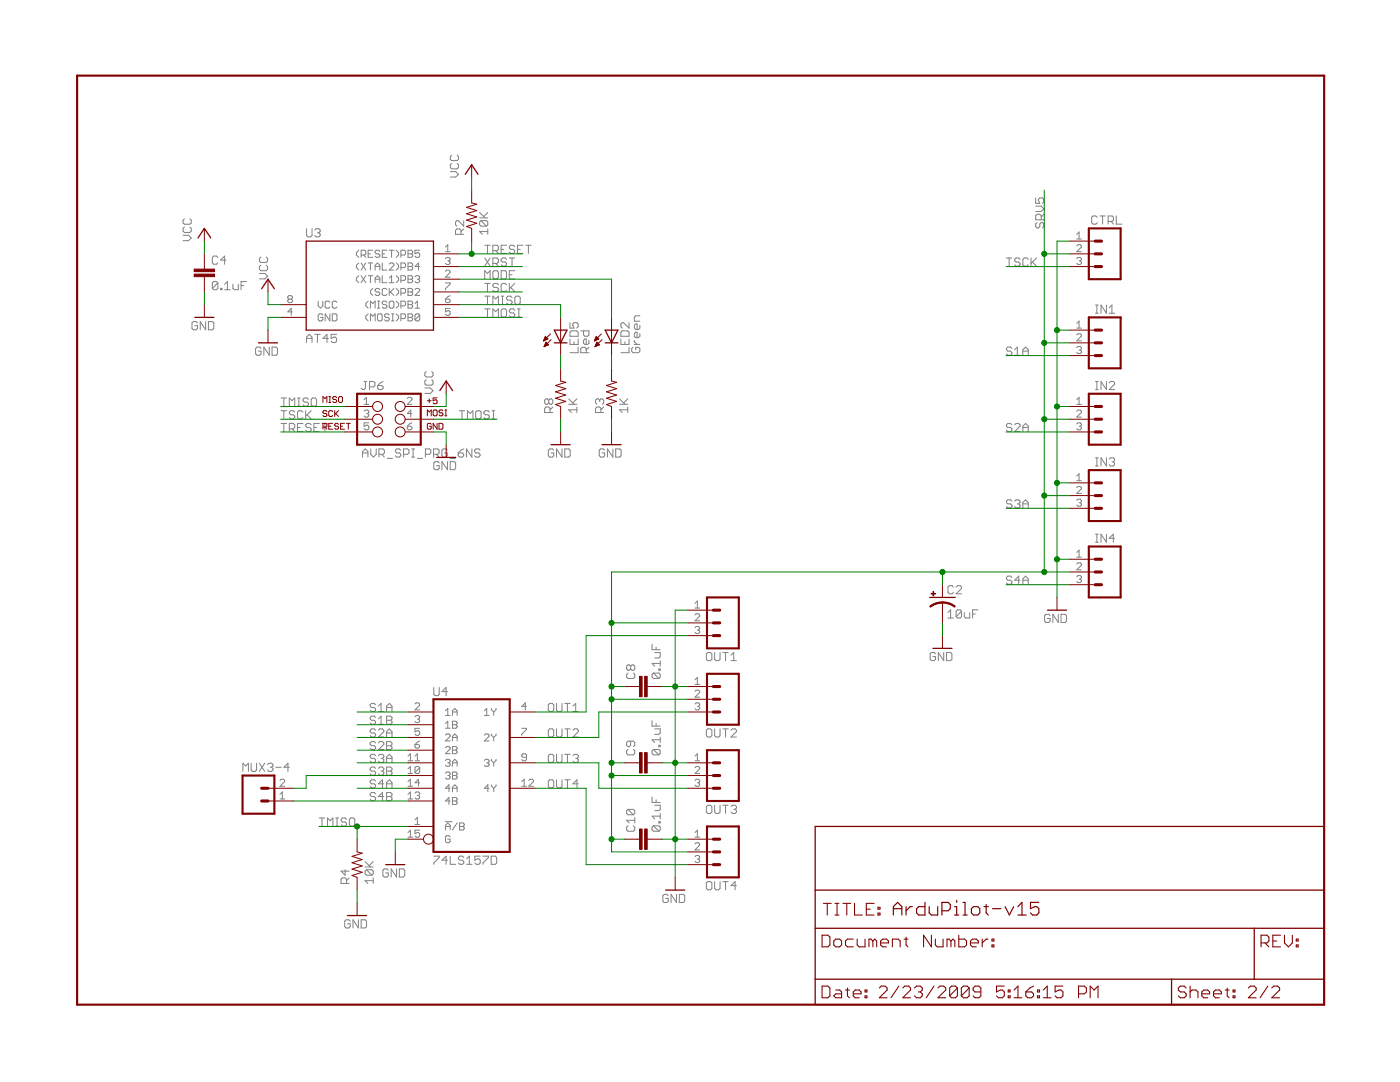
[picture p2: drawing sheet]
<svg xmlns="http://www.w3.org/2000/svg" width="279mm" height="216mm" viewBox="0 0 279 216" stroke-linecap="round" stroke-linejoin="round" font-family="sans-serif">
<g fill="#808080" stroke="#808080" stroke-width=".2">
<path d="M61.2 67.3v1z"/>
<path d="M61.2 67.3l.5-.6z"/>
<path d="M61.7 66.7l.6 .6z"/>
<path d="M62.3 67.3v1z"/>
<path d="M61.2 67.5h1.1z"/>
<path d="M63.4 66.7v1.6z"/>
<path d="M62.8 66.7h1.1z"/>
<path d="M65.3 66.7v1.6z"/>
<path d="M65.3 66.7l-.8 .8z"/>
<path d="M64.5 67.5h1z"/>
<path d="M66.1 66.7h1.1z"/>
<path d="M66.1 66.7v.8z"/>
<path d="M66.1 67.5l.5-.2z"/>
<path d="M66.6 67.3h.3z"/>
<path d="M66.9 67.3l.3 .2z"/>
<path d="M67.2 67.5v.6z"/>
<path d="M67.2 68.1l-.3 .2z"/>
<path d="M66.4 68.3h.5z"/>
<path d="M66.1 68.1l.3 .2z"/>
<path d="M72.3 90.1v1.1z"/>
<path d="M72.3 90.1l.6-.5z"/>
<path d="M72.9 89.6l.5 .5z"/>
<path d="M73.4 90.1v1.1z"/>
<path d="M72.3 90.4h1.1z"/>
<path d="M74 89.6v1.1z"/>
<path d="M74 90.7l.5 .5z"/>
<path d="M74.5 91.2l.6-.5z"/>
<path d="M75.1 89.6v1.1z"/>
<path d="M75.6 89.6v1.6z"/>
<path d="M75.6 89.6h.8z"/>
<path d="M76.4 89.6l.3 .2z"/>
<path d="M76.7 89.8v.6z"/>
<path d="M76.7 90.4l-.3 .3z"/>
<path d="M75.6 90.7h.8z"/>
<path d="M76.2 90.7l.5 .5z"/>
<path d="M77.3 91.5h1z"/>
<path d="M79.7 89.6l.3 .2z"/>
<path d="M79.2 89.6h.5z"/>
<path d="M79.2 89.6l-.3 .2z"/>
<path d="M78.9 89.8v.3z"/>
<path d="M78.9 90.1l.3 .3z"/>
<path d="M79.2 90.4h.5z"/>
<path d="M79.7 90.4l.3 .3z"/>
<path d="M80 90.7v.2z"/>
<path d="M80 90.9l-.3 .3z"/>
<path d="M79.2 91.2h.5z"/>
<path d="M78.9 90.9l.3 .3z"/>
<path d="M80.5 89.6v1.6z"/>
<path d="M80.5 89.6h.8z"/>
<path d="M81.3 89.6l.3 .2z"/>
<path d="M81.6 89.8v.6z"/>
<path d="M81.6 90.4l-.3 .3z"/>
<path d="M80.5 90.7h.8z"/>
<path d="M82.2 91.2h.5z"/>
<path d="M82.4 89.6v1.6z"/>
<path d="M82.2 89.6h.5z"/>
<path d="M83.3 91.5h1z"/>
<path d="M84.9 89.6v1.6z"/>
<path d="M84.9 89.6h.8z"/>
<path d="M85.7 89.6l.3 .2z"/>
<path d="M86 89.8v.6z"/>
<path d="M86 90.4l-.3 .3z"/>
<path d="M84.9 90.7h.8z"/>
<path d="M86.5 89.6v1.6z"/>
<path d="M86.5 89.6h.9z"/>
<path d="M87.4 89.6l.2 .2z"/>
<path d="M87.6 89.8v.6z"/>
<path d="M87.6 90.4l-.2 .3z"/>
<path d="M86.5 90.7h.9z"/>
<path d="M87.1 90.7l.5 .5z"/>
<path d="M89 89.6l.3 .2z"/>
<path d="M88.5 89.6h.5z"/>
<path d="M88.2 89.8l.3-.2z"/>
<path d="M88.2 89.8v1.1z"/>
<path d="M88.2 90.9l.3 .3z"/>
<path d="M88.5 91.2h.5z"/>
<path d="M89.3 90.9l-.3 .3z"/>
<path d="M89.3 90.4v.5z"/>
<path d="M88.7 90.4h.6z"/>
<path d="M89.8 91.5h1.1z"/>
<path d="M92 89.8l.5-.2z"/>
<path d="M92 89.8l-.6 .6z"/>
<path d="M91.4 90.4v.5z"/>
<path d="M91.4 90.9l.3 .3z"/>
<path d="M91.7 91.2h.6z"/>
<path d="M92.3 91.2l.2-.3z"/>
<path d="M92.5 90.7v.2z"/>
<path d="M92.3 90.4l.2 .3z"/>
<path d="M91.4 90.4h.9z"/>
<path d="M93.1 89.6v1.6z"/>
<path d="M93.1 89.6l1.1 1.6z"/>
<path d="M94.2 89.6v1.6z"/>
<path d="M95.5 89.6l.3 .2z"/>
<path d="M95 89.6h.5z"/>
<path d="M94.7 89.8l.3-.2z"/>
<path d="M94.7 89.8v.3z"/>
<path d="M94.7 90.1l.3 .3z"/>
<path d="M95 90.4h.5z"/>
<path d="M95.5 90.4l.3 .3z"/>
<path d="M95.8 90.7v.2z"/>
<path d="M95.8 90.9l-.3 .3z"/>
<path d="M95 91.2h.5z"/>
<path d="M94.7 90.9l.3 .3z"/>
<path d="M87.4 92.1l.3 .3z"/>
<path d="M86.8 92.1h.6z"/>
<path d="M86.6 92.4l.2-.3z"/>
<path d="M86.6 92.4v1.1z"/>
<path d="M86.6 93.5l.2 .2z"/>
<path d="M86.8 93.7h.6z"/>
<path d="M87.7 93.5l-.3 .2z"/>
<path d="M87.7 92.9v.6z"/>
<path d="M87.1 92.9h.6z"/>
<path d="M88.2 92.1v1.6z"/>
<path d="M88.2 92.1l1.1 1.6z"/>
<path d="M89.3 92.1v1.6z"/>
<path d="M89.9 92.1v1.6z"/>
<path d="M89.9 93.7h.8z"/>
<path d="M90.7 93.7l.2-.2z"/>
<path d="M90.9 92.4v1.1z"/>
<path d="M90.7 92.1l.2 .3z"/>
<path d="M89.9 92.1h.8z"/>
<path d="M51.8 69.3l.3 .2z"/>
<path d="M51.3 69.3h.5z"/>
<path d="M51.3 69.3l-.3 .2z"/>
<path d="M51 69.5v1.1z"/>
<path d="M51 70.6l.3 .3z"/>
<path d="M51.3 70.9h.5z"/>
<path d="M51.8 70.9l.3-.3z"/>
<path d="M52.1 70.1v.5z"/>
<path d="M51.6 70.1h.5z"/>
<path d="M52.7 69.3v1.6z"/>
<path d="M52.7 69.3l1 1.6z"/>
<path d="M53.7 69.3v1.6z"/>
<path d="M54.3 69.3v1.6z"/>
<path d="M54.3 70.9h.8z"/>
<path d="M55.4 70.6l-.3 .3z"/>
<path d="M55.4 69.5v1.1z"/>
<path d="M55.1 69.3l.3 .2z"/>
<path d="M54.3 69.3h.8z"/>
<path d="M95.7 46.2l.6 .6z"/>
<path d="M95.7 46.2h1.6z"/>
<path d="M97.3 45.7v1.1z"/>
<path d="M96 45.1h1.1z"/>
<path d="M95.7 44.9l.3 .2z"/>
<path d="M95.7 44.3v.6z"/>
<path d="M95.7 44.3l.3-.3z"/>
<path d="M96 44h1.1z"/>
<path d="M97.1 44l.2 .3z"/>
<path d="M97.3 44.3v.6z"/>
<path d="M97.3 44.9l-.2 .2z"/>
<path d="M96 44l1.1 1.1z"/>
<path d="M95.7 43.5h1.6z"/>
<path d="M95.7 42.4l1.1 1.1z"/>
<path d="M96.5 43.2l.8-.8z"/>
<path d="M123.7 81.8l.5 .5z"/>
<path d="M123.7 81.8h1.6z"/>
<path d="M125.3 81.2v1.1z"/>
<path d="M123.7 80.7h1.6z"/>
<path d="M123.7 79.6l1 1.1z"/>
<path d="M124.5 80.4l.8-.8z"/>
<path d="M120.4 89.6l.3 .2z"/>
<path d="M119.9 89.6h.5z"/>
<path d="M119.6 89.8l.3-.2z"/>
<path d="M119.6 89.8v1.1z"/>
<path d="M119.6 90.9l.3 .3z"/>
<path d="M119.9 91.2h.5z"/>
<path d="M120.4 91.2l.3-.3z"/>
<path d="M120.7 90.4v.5z"/>
<path d="M120.1 90.4h.6z"/>
<path d="M121.2 89.6v1.6z"/>
<path d="M121.2 89.6l1.1 1.6z"/>
<path d="M122.3 89.6v1.6z"/>
<path d="M122.9 89.6v1.6z"/>
<path d="M122.9 91.2h.8z"/>
<path d="M124 90.9l-.3 .3z"/>
<path d="M124 89.8v1.1z"/>
<path d="M123.7 89.6l.3 .2z"/>
<path d="M122.9 89.6h.8z"/>
<path d="M126.1 69.6l.2-.3z"/>
<path d="M126.1 69.6v.5z"/>
<path d="M126.1 70.1l.2 .3z"/>
<path d="M126.3 70.4h1.1z"/>
<path d="M127.4 70.4l.3-.3z"/>
<path d="M127.7 69.6v.5z"/>
<path d="M127.4 69.3l.3 .3z"/>
<path d="M126.9 69.3h.5z"/>
<path d="M126.9 69.3v.5z"/>
<path d="M126.6 68.7h1.1z"/>
<path d="M126.6 68.2l.5 .5z"/>
<path d="M126.6 67.9v.3z"/>
<path d="M127.7 66.6v.5z"/>
<path d="M127.7 67.1l-.3 .3z"/>
<path d="M126.9 67.4h.5z"/>
<path d="M126.6 67.1l.3 .3z"/>
<path d="M126.6 66.6v.5z"/>
<path d="M126.6 66.6l.3-.3z"/>
<path d="M126.9 66.3h.2z"/>
<path d="M127.1 66.3v1.1z"/>
<path d="M127.7 64.9v.6z"/>
<path d="M127.7 65.5l-.3 .2z"/>
<path d="M126.9 65.7h.5z"/>
<path d="M126.6 65.5l.3 .2z"/>
<path d="M126.6 64.9v.6z"/>
<path d="M126.6 64.9l.3-.3z"/>
<path d="M126.9 64.6h.2z"/>
<path d="M127.1 64.6v1.1z"/>
<path d="M126.6 64.1h1.1z"/>
<path d="M126.6 63.3v.8z"/>
<path d="M126.6 63.3l.3-.3z"/>
<path d="M126.9 63h.8z"/>
<path d="M42.4 56.5v1z"/>
<path d="M42.4 56.5l.3-.3z"/>
<path d="M42.7 56.2h.5z"/>
<path d="M43.2 56.2l.3 .3z"/>
<path d="M43.5 56.5v1z"/>
<path d="M43.5 57.5l-.3 .3z"/>
<path d="M42.7 57.8h.5z"/>
<path d="M42.4 57.5l.3 .3z"/>
<path d="M42.4 57.5l1.1-1z"/>
<path d="M44 57.5v.3z"/>
<path d="M44 57.5h.3z"/>
<path d="M44.3 57.5v.3z"/>
<path d="M44 57.8h.3z"/>
<path d="M44.8 56.7l.6-.5z"/>
<path d="M45.4 56.2v1.6z"/>
<path d="M44.8 57.8h1.1z"/>
<path d="M46.5 56.7v.8z"/>
<path d="M46.5 57.5l.3 .3z"/>
<path d="M46.8 57.8h.8z"/>
<path d="M47.6 56.7v1.1z"/>
<path d="M48.1 56.2v1.6z"/>
<path d="M48.1 56.2h1.1z"/>
<path d="M48.1 57h.6z"/>
<path d="M39.1 64.2l.3 .3z"/>
<path d="M38.6 64.2h.5z"/>
<path d="M38.6 64.2l-.3 .3z"/>
<path d="M38.3 64.5v1z"/>
<path d="M38.3 65.5l.3 .3z"/>
<path d="M38.6 65.8h.5z"/>
<path d="M39.1 65.8l.3-.3z"/>
<path d="M39.4 65v.5z"/>
<path d="M38.9 65h.5z"/>
<path d="M40 64.2v1.6z"/>
<path d="M40 64.2l1 1.6z"/>
<path d="M41 64.2v1.6z"/>
<path d="M41.6 64.2v1.6z"/>
<path d="M41.6 65.8h.8z"/>
<path d="M42.7 65.5l-.3 .3z"/>
<path d="M42.7 64.5v1z"/>
<path d="M42.4 64.2l.3 .3z"/>
<path d="M41.6 64.2h.8z"/>
<path d="M86.6 170.8h1.1z"/>
<path d="M87.7 170.8v.3z"/>
<path d="M87.7 171.1l-1.1 1.1z"/>
<path d="M86.6 172.2v.3z"/>
<path d="M89 170.8v1.7z"/>
<path d="M88.2 171.6l.8-.8z"/>
<path d="M88.2 171.6h1.1z"/>
<path d="M89.9 170.8v1.7z"/>
<path d="M89.9 172.5h1z"/>
<path d="M92.3 170.8l.3 .3z"/>
<path d="M91.8 170.8h.5z"/>
<path d="M91.8 170.8l-.3 .3z"/>
<path d="M91.5 171.1v.3z"/>
<path d="M91.5 171.4l.3 .2z"/>
<path d="M91.8 171.6h.5z"/>
<path d="M92.3 171.6l.3 .3z"/>
<path d="M92.6 171.9v.3z"/>
<path d="M92.6 172.2l-.3 .3z"/>
<path d="M91.8 172.5h.5z"/>
<path d="M91.5 172.2l.3 .3z"/>
<path d="M93.1 171.4l.6-.6z"/>
<path d="M93.7 170.8v1.7z"/>
<path d="M93.1 172.5h1.1z"/>
<path d="M94.8 170.8h1z"/>
<path d="M94.8 170.8v.8z"/>
<path d="M94.8 171.6l.5-.2z"/>
<path d="M95.3 171.4h.3z"/>
<path d="M95.6 171.4l.2 .2z"/>
<path d="M95.8 171.6v.6z"/>
<path d="M95.8 172.2l-.2 .3z"/>
<path d="M95 172.5h.6z"/>
<path d="M94.8 172.2l.2 .3z"/>
<path d="M96.4 170.8h1.1z"/>
<path d="M97.5 170.8v.3z"/>
<path d="M96.4 172.2l1.1-1.1z"/>
<path d="M96.4 172.2v.3z"/>
<path d="M98 170.8v1.7z"/>
<path d="M98 172.5h.8z"/>
<path d="M98.8 172.5l.3-.3z"/>
<path d="M99.1 171.1v1.1z"/>
<path d="M98.8 170.8l.3 .3z"/>
<path d="M98 170.8h.8z"/>
<path d="M77.2 173.4l.3 .3z"/>
<path d="M76.7 173.4h.5z"/>
<path d="M76.7 173.4l-.3 .3z"/>
<path d="M76.4 173.7v1z"/>
<path d="M76.4 174.7l.3 .3z"/>
<path d="M76.7 175h.5z"/>
<path d="M77.5 174.7l-.3 .3z"/>
<path d="M77.5 174.2v.5z"/>
<path d="M77 174.2h.5z"/>
<path d="M78.1 173.4v1.6z"/>
<path d="M78.1 173.4l1 1.6z"/>
<path d="M79.1 173.4v1.6z"/>
<path d="M79.7 173.4v1.6z"/>
<path d="M79.7 175h.8z"/>
<path d="M80.8 174.7l-.3 .3z"/>
<path d="M80.8 173.7v1z"/>
<path d="M80.5 173.4l.3 .3z"/>
<path d="M79.7 173.4h.8z"/>
<path d="M69.6 183.5l.3 .3z"/>
<path d="M69.1 183.5h.5z"/>
<path d="M69.1 183.5l-.3 .3z"/>
<path d="M68.8 183.8v1.1z"/>
<path d="M68.8 184.9l.3 .3z"/>
<path d="M69.1 185.2h.5z"/>
<path d="M69.6 185.2l.3-.3z"/>
<path d="M69.9 184.3v.6z"/>
<path d="M69.3 184.3h.6z"/>
<path d="M70.4 183.5v1.7z"/>
<path d="M70.4 183.5l1.1 1.7z"/>
<path d="M71.5 183.5v1.7z"/>
<path d="M72.1 183.5v1.7z"/>
<path d="M72.1 185.2h.8z"/>
<path d="M73.2 184.9l-.3 .3z"/>
<path d="M73.2 183.8v1.1z"/>
<path d="M72.9 183.5l.3 .3z"/>
<path d="M72.1 183.5h.8z"/>
<path d="M133.1 178.5l.3 .2z"/>
<path d="M132.6 178.5h.5z"/>
<path d="M132.6 178.5l-.3 .2z"/>
<path d="M132.3 178.7v1.1z"/>
<path d="M132.3 179.8l.3 .3z"/>
<path d="M132.6 180.1h.5z"/>
<path d="M133.1 180.1l.3-.3z"/>
<path d="M133.4 179.3v.5z"/>
<path d="M132.8 179.3h.6z"/>
<path d="M133.9 178.5v1.6z"/>
<path d="M133.9 178.5l1.1 1.6z"/>
<path d="M135 178.5v1.6z"/>
<path d="M135.6 178.5v1.6z"/>
<path d="M135.6 180.1h.8z"/>
<path d="M136.4 180.1l.3-.3z"/>
<path d="M136.7 178.7v1.1z"/>
<path d="M136.4 178.5l.3 .2z"/>
<path d="M135.6 178.5h.8z"/>
<path d="M209.3 122.6l.3 .3z"/>
<path d="M208.7 122.6h.6z"/>
<path d="M208.7 122.6l-.2 .3z"/>
<path d="M208.5 122.9v1z"/>
<path d="M208.5 123.9l.2 .3z"/>
<path d="M208.7 124.2h.6z"/>
<path d="M209.3 124.2l.3-.3z"/>
<path d="M209.6 123.4v.5z"/>
<path d="M209 123.4h.6z"/>
<path d="M210.1 122.6v1.6z"/>
<path d="M210.1 122.6l1.1 1.6z"/>
<path d="M211.2 122.6v1.6z"/>
<path d="M211.8 122.6v1.6z"/>
<path d="M211.8 124.2h.8z"/>
<path d="M212.6 124.2l.2-.3z"/>
<path d="M212.8 122.9v1z"/>
<path d="M212.6 122.6l.2 .3z"/>
<path d="M211.8 122.6h.8z"/>
<path d="M72.9 175.7l.5 .6z"/>
<path d="M72.9 175.7h1.6z"/>
<path d="M74.5 175.2v1.1z"/>
<path d="M73.1 174.6h1.1z"/>
<path d="M72.9 174.4l.2 .2z"/>
<path d="M72.9 173.8v.6z"/>
<path d="M72.9 173.8l.2-.3z"/>
<path d="M73.1 173.5h1.1z"/>
<path d="M74.2 173.5l.3 .3z"/>
<path d="M74.5 173.8v.6z"/>
<path d="M74.2 174.6l.3-.2z"/>
<path d="M73.1 173.5l1.1 1.1z"/>
<path d="M72.9 173h1.6z"/>
<path d="M72.9 171.9l1 1.1z"/>
<path d="M73.7 172.7l.8-.8z"/>
<path d="M36.5 48h1.1z"/>
<path d="M38.2 47.5l-.6 .5z"/>
<path d="M37.6 46.9l.6 .6z"/>
<path d="M36.5 46.9h1.1z"/>
<path d="M36.8 45.3l-.3 .3z"/>
<path d="M36.5 45.6v.5z"/>
<path d="M36.5 46.1l.3 .3z"/>
<path d="M36.8 46.4h1.1z"/>
<path d="M37.9 46.4l.3-.3z"/>
<path d="M38.2 45.6v.5z"/>
<path d="M37.9 45.3l.3 .3z"/>
<path d="M36.8 43.7l-.3 .2z"/>
<path d="M36.5 43.9v.6z"/>
<path d="M36.5 44.5l.3 .2z"/>
<path d="M36.8 44.7h1.1z"/>
<path d="M37.9 44.7l.3-.2z"/>
<path d="M38.2 43.9v.6z"/>
<path d="M37.9 43.7l.3 .2z"/>
<path d="M89.9 35.3h1.1z"/>
<path d="M91 35.3l.5-.5z"/>
<path d="M91 34.2l.5 .6z"/>
<path d="M89.9 34.2h1.1z"/>
<path d="M89.9 32.9l.2-.3z"/>
<path d="M89.9 32.9v.5z"/>
<path d="M89.9 33.4l.2 .3z"/>
<path d="M90.1 33.7h1.1z"/>
<path d="M91.2 33.7l.3-.3z"/>
<path d="M91.5 32.9v.5z"/>
<path d="M91.2 32.6l.3 .3z"/>
<path d="M90.1 31l-.2 .2z"/>
<path d="M89.9 31.2v.6z"/>
<path d="M89.9 31.8l.2 .2z"/>
<path d="M90.1 32h1.1z"/>
<path d="M91.2 32l.3-.2z"/>
<path d="M91.5 31.2v.6z"/>
<path d="M91.2 31l.3 .2z"/>
<path d="M51.8 55.6h1.1z"/>
<path d="M53.4 55.1l-.5 .5z"/>
<path d="M52.9 54.6l.5 .5z"/>
<path d="M51.8 54.6h1.1z"/>
<path d="M52 52.9l-.2 .3z"/>
<path d="M51.8 53.2v.5z"/>
<path d="M51.8 53.7l.2 .3z"/>
<path d="M52 54h1.1z"/>
<path d="M53.1 54l.3-.3z"/>
<path d="M53.4 53.2v.5z"/>
<path d="M53.1 52.9l.3 .3z"/>
<path d="M52 51.3l-.2 .3z"/>
<path d="M51.8 51.6v.5z"/>
<path d="M51.8 52.1l.2 .3z"/>
<path d="M52 52.4h1.1z"/>
<path d="M53.1 52.4l.3-.3z"/>
<path d="M53.4 51.6v.5z"/>
<path d="M53.1 51.3l.3 .3z"/>
<path d="M84.8 78.5h1.1z"/>
<path d="M85.9 78.5l.5-.5z"/>
<path d="M85.9 77.4l.5 .6z"/>
<path d="M84.8 77.4h1.1z"/>
<path d="M85.1 75.8l-.3 .3z"/>
<path d="M84.8 76.1v.5z"/>
<path d="M84.8 76.6l.3 .3z"/>
<path d="M85.1 76.9h1z"/>
<path d="M86.1 76.9l.3-.3z"/>
<path d="M86.4 76.1v.5z"/>
<path d="M86.1 75.8l.3 .3z"/>
<path d="M85.1 74.1l-.3 .3z"/>
<path d="M84.8 74.4v.6z"/>
<path d="M84.8 75l.3 .2z"/>
<path d="M85.1 75.2h1z"/>
<path d="M86.1 75.2l.3-.2z"/>
<path d="M86.4 74.4v.6z"/>
<path d="M86.1 74.1l.3 .3z"/>
<path d="M130.4 135.4h1.1z"/>
<path d="M130.1 135.1l.3 .3z"/>
<path d="M130.1 134.6v.5z"/>
<path d="M130.1 134.6l.3-.3z"/>
<path d="M130.4 134.3h1.1z"/>
<path d="M131.5 134.3l.3 .3z"/>
<path d="M131.8 134.6v.5z"/>
<path d="M131.8 135.1l-.3 .3z"/>
<path d="M130.4 134.3l1.1 1.1z"/>
<path d="M131.5 133.8h.3z"/>
<path d="M131.5 133.5v.3z"/>
<path d="M131.5 133.5h.3z"/>
<path d="M131.8 133.5v.3z"/>
<path d="M130.1 132.4l.6 .5z"/>
<path d="M130.1 132.4h1.7z"/>
<path d="M131.8 131.8v1.1z"/>
<path d="M130.7 131.3h.8z"/>
<path d="M131.5 131.3l.3-.3z"/>
<path d="M131.8 130.2v.8z"/>
<path d="M130.7 130.2h1.1z"/>
<path d="M130.1 129.6h1.7z"/>
<path d="M130.1 128.6v1z"/>
<path d="M130.9 129.1v.5z"/>
<path d="M130.4 150.6h1.1z"/>
<path d="M130.1 150.3l.3 .3z"/>
<path d="M130.1 149.8v.5z"/>
<path d="M130.1 149.8l.3-.3z"/>
<path d="M130.4 149.5h1.1z"/>
<path d="M131.5 149.5l.3 .3z"/>
<path d="M131.8 149.8v.5z"/>
<path d="M131.8 150.3l-.3 .3z"/>
<path d="M130.4 149.5l1.1 1.1z"/>
<path d="M131.5 149h.3z"/>
<path d="M131.5 148.7v.3z"/>
<path d="M131.5 148.7h.3z"/>
<path d="M131.8 148.7v.3z"/>
<path d="M130.1 147.6l.6 .6z"/>
<path d="M130.1 147.6h1.7z"/>
<path d="M131.8 147.1v1.1z"/>
<path d="M130.7 146.5h.8z"/>
<path d="M131.5 146.5l.3-.2z"/>
<path d="M131.8 145.4v.9z"/>
<path d="M130.7 145.4h1.1z"/>
<path d="M130.1 144.9h1.7z"/>
<path d="M130.1 143.8v1.1z"/>
<path d="M130.9 144.4v.5z"/>
<path d="M130.4 165.9h1.1z"/>
<path d="M130.1 165.6l.3 .3z"/>
<path d="M130.1 165v.6z"/>
<path d="M130.1 165l.3-.2z"/>
<path d="M130.4 164.8h1.1z"/>
<path d="M131.5 164.8l.3 .2z"/>
<path d="M131.8 165v.6z"/>
<path d="M131.8 165.6l-.3 .3z"/>
<path d="M130.4 164.8l1.1 1.1z"/>
<path d="M131.5 164.2h.3z"/>
<path d="M131.5 164v.2z"/>
<path d="M131.5 164h.3z"/>
<path d="M131.8 164v.2z"/>
<path d="M130.1 162.9l.6 .5z"/>
<path d="M130.1 162.9h1.7z"/>
<path d="M131.8 162.3v1.1z"/>
<path d="M130.7 161.8h.8z"/>
<path d="M131.5 161.8l.3-.3z"/>
<path d="M131.8 160.7v.8z"/>
<path d="M130.7 160.7h1.1z"/>
<path d="M130.1 160.1h1.7z"/>
<path d="M130.1 159v1.1z"/>
<path d="M130.9 159.6v.5z"/>
<path d="M115.9 70.4h1.6z"/>
<path d="M115.9 69.6v.8z"/>
<path d="M115.9 69.6l.3-.3z"/>
<path d="M116.2 69.3h.5z"/>
<path d="M116.7 69.3l.3 .3z"/>
<path d="M117 69.6v.8z"/>
<path d="M117 69.8l.5-.5z"/>
<path d="M117.5 67.9v.6z"/>
<path d="M117.3 68.7l.2-.2z"/>
<path d="M116.7 68.7h.6z"/>
<path d="M116.5 68.5l.2 .2z"/>
<path d="M116.5 67.9v.6z"/>
<path d="M116.7 67.6l-.2 .3z"/>
<path d="M116.7 67.6h.3z"/>
<path d="M117 67.6v1.1z"/>
<path d="M115.9 66h1.6z"/>
<path d="M117.5 66v.8z"/>
<path d="M117.5 66.8l-.2 .3z"/>
<path d="M116.7 67.1h.6z"/>
<path d="M116.5 66.8l.2 .3z"/>
<path d="M116.5 66v.8z"/>
<path d="M113.5 81.8l.5 .5z"/>
<path d="M113.5 81.8h1.6z"/>
<path d="M115.1 81.2v1.1z"/>
<path d="M113.5 80.7h1.6z"/>
<path d="M113.5 79.6l1.1 1.1z"/>
<path d="M114.3 80.4l.8-.8z"/>
<path d="M110.2 89.6l.3 .2z"/>
<path d="M109.7 89.6h.5z"/>
<path d="M109.4 89.8l.3-.2z"/>
<path d="M109.4 89.8v1.1z"/>
<path d="M109.4 90.9l.3 .3z"/>
<path d="M109.7 91.2h.5z"/>
<path d="M110.2 91.2l.3-.3z"/>
<path d="M110.5 90.4v.5z"/>
<path d="M110 90.4h.5z"/>
<path d="M111.1 89.6v1.6z"/>
<path d="M111.1 89.6l1.1 1.6z"/>
<path d="M112.2 89.6v1.6z"/>
<path d="M112.7 89.6v1.6z"/>
<path d="M112.7 91.2h.8z"/>
<path d="M113.8 90.9l-.3 .3z"/>
<path d="M113.8 89.8v1.1z"/>
<path d="M113.5 89.6l.3 .2z"/>
<path d="M112.7 89.6h.8z"/>
<path d="M189.7 121.7l-.5 .5z"/>
<path d="M189.7 121.7v1.6z"/>
<path d="M189.2 123.3h1.1z"/>
<path d="M190.8 122v1z"/>
<path d="M190.8 122l.3-.3z"/>
<path d="M191.1 121.7h.5z"/>
<path d="M191.6 121.7l.3 .3z"/>
<path d="M191.9 122v1z"/>
<path d="M191.9 123l-.3 .3z"/>
<path d="M191.1 123.3h.5z"/>
<path d="M190.8 123l.3 .3z"/>
<path d="M190.8 123l1.1-1z"/>
<path d="M192.4 122.2v.8z"/>
<path d="M192.4 123l.3 .3z"/>
<path d="M192.7 123.3h.8z"/>
<path d="M193.5 122.2v1.1z"/>
<path d="M194.1 121.7v1.6z"/>
<path d="M194.1 121.7h1.1z"/>
<path d="M194.1 122.5h.5z"/>
<path d="M186.4 130.2l.3 .3z"/>
<path d="M185.9 130.2h.5z"/>
<path d="M185.9 130.2l-.3 .3z"/>
<path d="M185.6 130.5v1.1z"/>
<path d="M185.6 131.6l.3 .2z"/>
<path d="M185.9 131.8h.5z"/>
<path d="M186.4 131.8l.3-.2z"/>
<path d="M186.7 131v.6z"/>
<path d="M186.2 131h.5z"/>
<path d="M187.3 130.2v1.6z"/>
<path d="M187.3 130.2l1 1.6z"/>
<path d="M188.3 130.2v1.6z"/>
<path d="M188.9 130.2v1.6z"/>
<path d="M188.9 131.8h.8z"/>
<path d="M190 131.6l-.3 .2z"/>
<path d="M190 130.5v1.1z"/>
<path d="M189.7 130.2l.3 .3z"/>
<path d="M188.9 130.2h.8z"/>
<path d="M71.1 53.4l.5 .5z"/>
<path d="M71.1 52.9v.5z"/>
<path d="M71.1 52.9l.5-.4z"/>
<path d="M72.1 52.5l.9 1.4z"/>
<path d="M73 52.5l-.9 1.4z"/>
<path d="M73.9 52.5v1.4z"/>
<path d="M73.5 52.5h.9z"/>
<path d="M74.9 52.9v1z"/>
<path d="M74.9 52.9l.4-.4z"/>
<path d="M75.3 52.5l.5 .4z"/>
<path d="M75.8 52.9v1z"/>
<path d="M74.9 53.2h.9z"/>
<path d="M76.3 52.5v1.4z"/>
<path d="M76.3 53.9h.9z"/>
<path d="M77.7 53.9h.9z"/>
<path d="M78.6 52.9l-.9 1z"/>
<path d="M78.6 52.7v.2z"/>
<path d="M78.4 52.5l.2 .2z"/>
<path d="M77.9 52.5h.5z"/>
<path d="M77.9 52.5l-.2 .2z"/>
<path d="M79.5 53.4l-.4 .5z"/>
<path d="M79.5 52.9v.5z"/>
<path d="M79.1 52.5l.4 .4z"/>
<path d="M80 52.5v1.4z"/>
<path d="M80 52.5h.7z"/>
<path d="M80.7 52.5l.2 .2z"/>
<path d="M80.9 52.7v.5z"/>
<path d="M80.9 53.2l-.2 .2z"/>
<path d="M80 53.4h.7z"/>
<path d="M81.4 52.5v1.4z"/>
<path d="M81.4 52.5h.7z"/>
<path d="M82.1 52.5l.3 .2z"/>
<path d="M82.4 52.7v.2z"/>
<path d="M82.4 52.9l-.3 .3z"/>
<path d="M82.1 53.2l.3 .2z"/>
<path d="M82.4 53.4v.2z"/>
<path d="M82.4 53.6l-.3 .3z"/>
<path d="M81.4 53.9h.7z"/>
<path d="M81.4 53.2h.7z"/>
<path d="M83.5 52.5v1.4z"/>
<path d="M83.5 52.5l-.7 .7z"/>
<path d="M82.8 53.2h1z"/>
<path d="M88.9 51.6l.2-.2z"/>
<path d="M89.1 51.4h.5z"/>
<path d="M89.6 51.4l.2 .2z"/>
<path d="M89.8 51.6v.2z"/>
<path d="M89.8 51.8l-.2 .3z"/>
<path d="M89.4 52.1h.2z"/>
<path d="M89.6 52.1l.2 .2z"/>
<path d="M89.8 52.3v.2z"/>
<path d="M89.8 52.5l-.2 .3z"/>
<path d="M89.1 52.8h.5z"/>
<path d="M88.9 52.5l.2 .3z"/>
<path d="M71.1 55.9l.5 .5z"/>
<path d="M71.1 55.5v.4z"/>
<path d="M71.1 55.5l.5-.5z"/>
<path d="M72.1 55l.9 1.4z"/>
<path d="M73 55l-.9 1.4z"/>
<path d="M73.9 55v1.4z"/>
<path d="M73.5 55h.9z"/>
<path d="M74.9 55.5v.9z"/>
<path d="M74.9 55.5l.4-.5z"/>
<path d="M75.3 55l.5 .5z"/>
<path d="M75.8 55.5v.9z"/>
<path d="M74.9 55.7h.9z"/>
<path d="M76.3 55v1.4z"/>
<path d="M76.3 56.4h.9z"/>
<path d="M77.7 55.5l.4-.5z"/>
<path d="M78.1 55v1.4z"/>
<path d="M77.7 56.4h.9z"/>
<path d="M79.1 56.4l.4-.5z"/>
<path d="M79.5 55.5v.4z"/>
<path d="M79.1 55l.4 .5z"/>
<path d="M80 55v1.4z"/>
<path d="M80 55h.7z"/>
<path d="M80.7 55l.2 .2z"/>
<path d="M80.9 55.2v.5z"/>
<path d="M80.9 55.7l-.2 .2z"/>
<path d="M80 55.9h.7z"/>
<path d="M81.4 55v1.4z"/>
<path d="M81.4 55h.7z"/>
<path d="M82.1 55l.3 .2z"/>
<path d="M82.4 55.2v.3z"/>
<path d="M82.4 55.5l-.3 .2z"/>
<path d="M82.1 55.7l.3 .2z"/>
<path d="M82.4 55.9v.3z"/>
<path d="M82.4 56.2l-.3 .2z"/>
<path d="M81.4 56.4h.7z"/>
<path d="M81.4 55.7h.7z"/>
<path d="M82.8 55.2l.3-.2z"/>
<path d="M83.1 55h.4z"/>
<path d="M83.5 55l.3 .2z"/>
<path d="M83.8 55.2v.3z"/>
<path d="M83.8 55.5l-.3 .2z"/>
<path d="M83.3 55.7h.2z"/>
<path d="M83.5 55.7l.3 .2z"/>
<path d="M83.8 55.9v.3z"/>
<path d="M83.8 56.2l-.3 .2z"/>
<path d="M83.1 56.4h.4z"/>
<path d="M82.8 56.2l.3 .2z"/>
<path d="M88.9 55.3h.9z"/>
<path d="M88.9 55.3l.9-.9z"/>
<path d="M89.8 54.1v.3z"/>
<path d="M89.6 53.9l.2 .2z"/>
<path d="M89.1 53.9h.5z"/>
<path d="M89.1 53.9l-.2 .2z"/>
<path d="M71.1 50.9l.5 .5z"/>
<path d="M71.1 50.4v.5z"/>
<path d="M71.1 50.4l.5-.5z"/>
<path d="M72.1 49.9v1.5z"/>
<path d="M72.1 49.9h.7z"/>
<path d="M72.8 49.9l.2 .3z"/>
<path d="M73 50.2v.5z"/>
<path d="M73 50.7l-.2 .2z"/>
<path d="M72.1 50.9h.7z"/>
<path d="M72.5 50.9l.5 .5z"/>
<path d="M73.5 49.9h.9z"/>
<path d="M73.5 49.9v1.5z"/>
<path d="M73.5 51.4h.9z"/>
<path d="M73.5 50.7h.4z"/>
<path d="M75.6 49.9l.2 .3z"/>
<path d="M75.1 49.9h.5z"/>
<path d="M75.1 49.9l-.2 .3z"/>
<path d="M74.9 50.2v.2z"/>
<path d="M74.9 50.4l.2 .3z"/>
<path d="M75.1 50.7h.5z"/>
<path d="M75.6 50.7l.2 .2z"/>
<path d="M75.8 50.9v.2z"/>
<path d="M75.8 51.1l-.2 .3z"/>
<path d="M75.1 51.4h.5z"/>
<path d="M74.9 51.1l.2 .3z"/>
<path d="M76.3 49.9h.9z"/>
<path d="M76.3 49.9v1.5z"/>
<path d="M76.3 51.4h.9z"/>
<path d="M76.3 50.7h.5z"/>
<path d="M78.1 49.9v1.5z"/>
<path d="M77.7 49.9h.9z"/>
<path d="M79.1 51.4l.4-.5z"/>
<path d="M79.5 50.4v.5z"/>
<path d="M79.1 49.9l.4 .5z"/>
<path d="M80 49.9v1.5z"/>
<path d="M80 49.9h.7z"/>
<path d="M80.7 49.9l.2 .3z"/>
<path d="M80.9 50.2v.5z"/>
<path d="M80.9 50.7l-.2 .2z"/>
<path d="M80 50.9h.7z"/>
<path d="M81.4 49.9v1.5z"/>
<path d="M81.4 49.9h.7z"/>
<path d="M82.1 49.9l.3 .3z"/>
<path d="M82.4 50.2v.2z"/>
<path d="M82.4 50.4l-.3 .3z"/>
<path d="M82.1 50.7l.3 .2z"/>
<path d="M82.4 50.9v.2z"/>
<path d="M82.4 51.1l-.3 .3z"/>
<path d="M81.4 51.4h.7z"/>
<path d="M81.4 50.7h.7z"/>
<path d="M82.8 49.9h1z"/>
<path d="M82.8 49.9v.8z"/>
<path d="M82.8 50.7l.5-.3z"/>
<path d="M83.3 50.4h.2z"/>
<path d="M83.5 50.4l.3 .3z"/>
<path d="M83.8 50.7v.4z"/>
<path d="M83.8 51.1l-.3 .3z"/>
<path d="M83.1 51.4h.4z"/>
<path d="M82.8 51.1l.3 .3z"/>
<path d="M88.9 49.3l.5-.5z"/>
<path d="M89.4 48.8v1.4z"/>
<path d="M88.9 50.2h.9z"/>
<path d="M73.9 58.5l.5 .4z"/>
<path d="M73.9 58v.5z"/>
<path d="M73.9 58l.5-.4z"/>
<path d="M75.6 57.6l.2 .2z"/>
<path d="M75.1 57.6h.5z"/>
<path d="M75.1 57.6l-.2 .2z"/>
<path d="M74.9 57.8v.2z"/>
<path d="M74.9 58l.2 .3z"/>
<path d="M75.1 58.3h.5z"/>
<path d="M75.6 58.3l.2 .2z"/>
<path d="M75.8 58.5v.2z"/>
<path d="M75.8 58.7l-.2 .2z"/>
<path d="M75.1 58.9h.5z"/>
<path d="M74.9 58.7l.2 .2z"/>
<path d="M77 57.6l.2 .2z"/>
<path d="M76.5 57.6h.5z"/>
<path d="M76.5 57.6l-.2 .2z"/>
<path d="M76.3 57.8v.9z"/>
<path d="M76.3 58.7l.2 .2z"/>
<path d="M76.5 58.9h.5z"/>
<path d="M77 58.9l.2-.2z"/>
<path d="M77.7 57.6v1.3z"/>
<path d="M77.7 58.5l.9-.9z"/>
<path d="M77.9 58.3l.7 .6z"/>
<path d="M79.1 58.9l.4-.4z"/>
<path d="M79.5 58v.5z"/>
<path d="M79.1 57.6l.4 .4z"/>
<path d="M80 57.6v1.3z"/>
<path d="M80 57.6h.7z"/>
<path d="M80.7 57.6l.2 .2z"/>
<path d="M80.9 57.8v.5z"/>
<path d="M80.9 58.3l-.2 .2z"/>
<path d="M80 58.5h.7z"/>
<path d="M81.4 57.6v1.3z"/>
<path d="M81.4 57.6h.7z"/>
<path d="M82.1 57.6l.3 .2z"/>
<path d="M82.4 57.8v.2z"/>
<path d="M82.4 58l-.3 .3z"/>
<path d="M82.1 58.3l.3 .2z"/>
<path d="M82.4 58.5v.2z"/>
<path d="M82.4 58.7l-.3 .2z"/>
<path d="M81.4 58.9h.7z"/>
<path d="M81.4 58.3h.7z"/>
<path d="M82.8 58.9h1z"/>
<path d="M82.8 58.9l1-.9z"/>
<path d="M83.8 57.8v.2z"/>
<path d="M83.5 57.6l.3 .2z"/>
<path d="M83.1 57.6h.4z"/>
<path d="M83.1 57.6l-.3 .2z"/>
<path d="M88.9 56.5h.9z"/>
<path d="M89.8 56.5v.2z"/>
<path d="M89.8 56.7l-.9 .9z"/>
<path d="M88.9 57.6v.2z"/>
<path d="M73 61l.5 .5z"/>
<path d="M73 60.6v.4z"/>
<path d="M73 60.6l.5-.5z"/>
<path d="M73.9 60.1v1.4z"/>
<path d="M73.9 60.1l.5 .5z"/>
<path d="M74.4 60.6l.5-.5z"/>
<path d="M74.9 60.1v1.4z"/>
<path d="M75.3 61.5h.5z"/>
<path d="M75.6 60.1v1.4z"/>
<path d="M75.3 60.1h.5z"/>
<path d="M77 60.1l.2 .2z"/>
<path d="M76.5 60.1h.5z"/>
<path d="M76.5 60.1l-.2 .2z"/>
<path d="M76.3 60.3v.3z"/>
<path d="M76.3 60.6l.2 .2z"/>
<path d="M76.5 60.8h.5z"/>
<path d="M77 60.8l.2 .2z"/>
<path d="M77.2 61v.3z"/>
<path d="M77.2 61.3l-.2 .2z"/>
<path d="M76.5 61.5h.5z"/>
<path d="M76.3 61.3l.2 .2z"/>
<path d="M77.9 60.1h.5z"/>
<path d="M77.9 60.1l-.2 .2z"/>
<path d="M77.7 60.3v1z"/>
<path d="M77.7 61.3l.2 .2z"/>
<path d="M77.9 61.5h.5z"/>
<path d="M78.4 61.5l.2-.2z"/>
<path d="M78.6 60.3v1z"/>
<path d="M78.4 60.1l.2 .2z"/>
<path d="M79.1 61.5l.4-.5z"/>
<path d="M79.5 60.6v.4z"/>
<path d="M79.1 60.1l.4 .5z"/>
<path d="M80 60.1v1.4z"/>
<path d="M80 60.1h.7z"/>
<path d="M80.7 60.1l.2 .2z"/>
<path d="M80.9 60.3v.5z"/>
<path d="M80.9 60.8l-.2 .2z"/>
<path d="M80 61h.7z"/>
<path d="M81.4 60.1v1.4z"/>
<path d="M81.4 60.1h.7z"/>
<path d="M82.1 60.1l.3 .2z"/>
<path d="M82.4 60.3v.3z"/>
<path d="M82.4 60.6l-.3 .2z"/>
<path d="M82.1 60.8l.3 .2z"/>
<path d="M82.4 61v.3z"/>
<path d="M82.4 61.3l-.3 .2z"/>
<path d="M81.4 61.5h.7z"/>
<path d="M81.4 60.8h.7z"/>
<path d="M82.8 60.6l.5-.5z"/>
<path d="M83.3 60.1v1.4z"/>
<path d="M82.8 61.5h1z"/>
<path d="M89.4 59.2l.4-.2z"/>
<path d="M89.4 59.2l-.5 .5z"/>
<path d="M88.9 59.7v.5z"/>
<path d="M88.9 60.2l.2 .2z"/>
<path d="M89.1 60.4h.5z"/>
<path d="M89.8 60.2l-.2 .2z"/>
<path d="M89.8 59.9v.3z"/>
<path d="M89.6 59.7l.2 .2z"/>
<path d="M88.9 59.7h.7z"/>
<path d="M73 63.6l.5 .4z"/>
<path d="M73 63.1v.5z"/>
<path d="M73 63.1l.5-.5z"/>
<path d="M73.9 62.6v1.4z"/>
<path d="M73.9 62.6l.5 .5z"/>
<path d="M74.4 63.1l.5-.5z"/>
<path d="M74.9 62.6v1.4z"/>
<path d="M75.6 62.6h.4z"/>
<path d="M75.6 62.6l-.3 .3z"/>
<path d="M75.3 62.9v.9z"/>
<path d="M75.3 63.8l.3 .2z"/>
<path d="M75.6 64h.4z"/>
<path d="M76 64l.3-.2z"/>
<path d="M76.3 62.9v.9z"/>
<path d="M76 62.6l.3 .3z"/>
<path d="M77.4 62.6l.3 .3z"/>
<path d="M77 62.6h.4z"/>
<path d="M77 62.6l-.2 .3z"/>
<path d="M76.8 62.9v.2z"/>
<path d="M76.8 63.1l.2 .2z"/>
<path d="M77 63.3h.4z"/>
<path d="M77.4 63.3l.3 .3z"/>
<path d="M77.7 63.6v.2z"/>
<path d="M77.4 64l.3-.2z"/>
<path d="M77 64h.4z"/>
<path d="M76.8 63.8l.2 .2z"/>
<path d="M78.1 64h.5z"/>
<path d="M78.4 62.6v1.4z"/>
<path d="M78.1 62.6h.5z"/>
<path d="M79.1 64l.4-.4z"/>
<path d="M79.5 63.1v.5z"/>
<path d="M79.1 62.6l.4 .5z"/>
<path d="M80 62.6v1.4z"/>
<path d="M80 62.6h.7z"/>
<path d="M80.7 62.6l.2 .3z"/>
<path d="M80.9 62.9v.4z"/>
<path d="M80.9 63.3l-.2 .3z"/>
<path d="M80 63.6h.7z"/>
<path d="M81.4 62.6v1.4z"/>
<path d="M81.4 62.6h.7z"/>
<path d="M82.1 62.6l.3 .3z"/>
<path d="M82.4 62.9v.2z"/>
<path d="M82.4 63.1l-.3 .2z"/>
<path d="M82.1 63.3l.3 .3z"/>
<path d="M82.4 63.6v.2z"/>
<path d="M82.4 63.8l-.3 .2z"/>
<path d="M81.4 64h.7z"/>
<path d="M81.4 63.3h.7z"/>
<path d="M82.8 62.9v.9z"/>
<path d="M82.8 62.9l.3-.3z"/>
<path d="M83.1 62.6h.4z"/>
<path d="M83.5 62.6l.3 .3z"/>
<path d="M83.8 62.9v.9z"/>
<path d="M83.8 63.8l-.3 .2z"/>
<path d="M83.1 64h.4z"/>
<path d="M82.8 63.8l.3 .2z"/>
<path d="M82.8 63.8l1-.9z"/>
<path d="M88.9 61.5h.9z"/>
<path d="M88.9 61.5v.7z"/>
<path d="M88.9 62.2l.5-.2z"/>
<path d="M89.4 62h.2z"/>
<path d="M89.6 62l.2 .2z"/>
<path d="M89.8 62.2v.5z"/>
<path d="M89.8 62.7l-.2 .2z"/>
<path d="M89.1 62.9h.5z"/>
<path d="M88.9 62.7l.2 .2z"/>
<path d="M63.5 60.1v.9z"/>
<path d="M63.5 61l.5 .5z"/>
<path d="M64 61.5l.4-.5z"/>
<path d="M64.4 60.1v.9z"/>
<path d="M65.6 60.1l.2 .2z"/>
<path d="M65.1 60.1h.5z"/>
<path d="M65.1 60.1l-.2 .2z"/>
<path d="M64.9 60.3v1z"/>
<path d="M64.9 61.3l.2 .2z"/>
<path d="M65.1 61.5h.5z"/>
<path d="M65.6 61.5l.2-.2z"/>
<path d="M67 60.1l.2 .2z"/>
<path d="M66.5 60.1h.5z"/>
<path d="M66.5 60.1l-.2 .2z"/>
<path d="M66.3 60.3v1z"/>
<path d="M66.3 61.3l.2 .2z"/>
<path d="M66.5 61.5h.5z"/>
<path d="M67 61.5l.2-.2z"/>
<path d="M57.7 59l-.3 .2z"/>
<path d="M57.7 59h.4z"/>
<path d="M58.1 59l.3 .2z"/>
<path d="M58.4 59.2v.3z"/>
<path d="M58.4 59.5l-.3 .2z"/>
<path d="M58.1 59.7l.3 .2z"/>
<path d="M58.4 59.9v.3z"/>
<path d="M58.4 60.2l-.3 .2z"/>
<path d="M57.7 60.4h.4z"/>
<path d="M57.4 60.2l.3 .2z"/>
<path d="M57.4 59.9v.3z"/>
<path d="M57.4 59.9l.3-.2z"/>
<path d="M57.4 59.5l.3 .2z"/>
<path d="M57.4 59.2v.3z"/>
<path d="M57.7 59.7h.4z"/>
<path d="M64.2 62.6l.2 .3z"/>
<path d="M63.7 62.6h.5z"/>
<path d="M63.7 62.6l-.2 .3z"/>
<path d="M63.5 62.9v.9z"/>
<path d="M63.5 63.8l.2 .2z"/>
<path d="M63.7 64h.5z"/>
<path d="M64.2 64l.2-.2z"/>
<path d="M64.4 63.3v.5z"/>
<path d="M64 63.3h.4z"/>
<path d="M64.9 62.6v1.4z"/>
<path d="M64.9 62.6l.9 1.4z"/>
<path d="M65.8 62.6v1.4z"/>
<path d="M66.3 62.6v1.4z"/>
<path d="M66.3 64h.7z"/>
<path d="M67 64l.2-.2z"/>
<path d="M67.2 62.9v.9z"/>
<path d="M67 62.6l.2 .3z"/>
<path d="M66.3 62.6h.7z"/>
<path d="M58.1 61.5v1.4z"/>
<path d="M58.1 61.5l-.7 .7z"/>
<path d="M57.4 62.2h1z"/>
<path d="M61.2 45.6v1.4z"/>
<path d="M61.2 47l.2 .3z"/>
<path d="M61.4 47.3h.6z"/>
<path d="M62 47.3l.3-.3z"/>
<path d="M62.3 45.6v1.4z"/>
<path d="M63.1 45.6l-.3 .3z"/>
<path d="M63.1 45.6h.5z"/>
<path d="M63.6 45.6l.3 .3z"/>
<path d="M63.9 45.9v.3z"/>
<path d="M63.9 46.2l-.3 .3z"/>
<path d="M63.4 46.5h.2z"/>
<path d="M63.6 46.5l.3 .2z"/>
<path d="M63.9 46.7v.3z"/>
<path d="M63.9 47l-.3 .3z"/>
<path d="M63.1 47.3h.5z"/>
<path d="M62.8 47l.3 .3z"/>
<path d="M72.7 79.8l.4-.5z"/>
<path d="M73.1 79.3v1.4z"/>
<path d="M72.7 80.7h.9z"/>
<path d="M81.3 80.7h.9z"/>
<path d="M81.3 80.7l.9-.9z"/>
<path d="M82.2 79.5v.3z"/>
<path d="M82 79.3l.2 .2z"/>
<path d="M81.5 79.3h.5z"/>
<path d="M81.5 79.3l-.2 .2z"/>
<path d="M72.7 82.1l.2-.3z"/>
<path d="M72.9 81.8h.5z"/>
<path d="M73.4 81.8l.2 .3z"/>
<path d="M73.6 82.1v.2z"/>
<path d="M73.6 82.3l-.2 .2z"/>
<path d="M73.1 82.5h.3z"/>
<path d="M73.4 82.5l.2 .3z"/>
<path d="M73.6 82.8v.2z"/>
<path d="M73.6 83l-.2 .2z"/>
<path d="M72.9 83.2h.5z"/>
<path d="M72.7 83l.2 .2z"/>
<path d="M82 81.8v1.4z"/>
<path d="M82 81.8l-.7 .7z"/>
<path d="M81.3 82.5h.9z"/>
<path d="M72.7 84.4h.9z"/>
<path d="M72.7 84.4v.7z"/>
<path d="M72.7 85.1l.4-.3z"/>
<path d="M73.1 84.8h.3z"/>
<path d="M73.4 84.8l.2 .3z"/>
<path d="M73.6 85.1v.4z"/>
<path d="M73.6 85.5l-.2 .3z"/>
<path d="M72.9 85.8h.5z"/>
<path d="M72.7 85.5l.2 .3z"/>
<path d="M81.7 84.6l.5-.2z"/>
<path d="M81.7 84.6l-.4 .5z"/>
<path d="M81.3 85.1v.4z"/>
<path d="M81.3 85.5l.2 .3z"/>
<path d="M81.5 85.8h.5z"/>
<path d="M82 85.8l.2-.3z"/>
<path d="M82.2 85.3v.2z"/>
<path d="M82 85.1l.2 .2z"/>
<path d="M81.3 85.1h.7z"/>
<path d="M72.1 77.5l.3 .2z"/>
<path d="M72.4 77.7h.2z"/>
<path d="M72.6 77.7l.3-.2z"/>
<path d="M72.9 76.1v1.4z"/>
<path d="M72.6 76.1h.6z"/>
<path d="M73.7 76.1v1.6z"/>
<path d="M73.7 76.1h.8z"/>
<path d="M74.5 76.1l.3 .3z"/>
<path d="M74.8 76.4v.5z"/>
<path d="M74.8 76.9l-.3 .3z"/>
<path d="M73.7 77.2h.8z"/>
<path d="M75.9 76.4l.6-.3z"/>
<path d="M75.4 76.9l.5-.5z"/>
<path d="M75.4 76.9v.6z"/>
<path d="M75.4 77.5l.2 .2z"/>
<path d="M75.6 77.7h.6z"/>
<path d="M76.2 77.7l.3-.2z"/>
<path d="M76.5 77.2v.3z"/>
<path d="M76.2 76.9l.3 .3z"/>
<path d="M75.4 76.9h.8z"/>
<path d="M90.9 46.8h1.6z"/>
<path d="M90.9 46v.8z"/>
<path d="M90.9 46l.3-.3z"/>
<path d="M91.2 45.7h.5z"/>
<path d="M91.7 45.7l.3 .3z"/>
<path d="M92 46v.8z"/>
<path d="M92 46.2l.5-.5z"/>
<path d="M92.5 44v1.1z"/>
<path d="M91.5 44l1 1.1z"/>
<path d="M91.2 44h.3z"/>
<path d="M91.2 44l-.3 .3z"/>
<path d="M90.9 44.3v.6z"/>
<path d="M90.9 44.9l.3 .2z"/>
<path d="M118.9 82.3h1.6z"/>
<path d="M118.9 81.5v.8z"/>
<path d="M118.9 81.5l.2-.3z"/>
<path d="M119.1 81.2h.6z"/>
<path d="M119.7 81.2l.2 .3z"/>
<path d="M119.9 81.5v.8z"/>
<path d="M119.9 81.8l.6-.6z"/>
<path d="M118.9 80.4l.2 .3z"/>
<path d="M118.9 79.9v.5z"/>
<path d="M119.1 79.6l-.2 .3z"/>
<path d="M119.1 79.6h.3z"/>
<path d="M119.4 79.6l.3 .3z"/>
<path d="M119.7 79.9v.2z"/>
<path d="M119.9 79.6l-.2 .3z"/>
<path d="M119.9 79.6h.3z"/>
<path d="M120.2 79.6l.3 .3z"/>
<path d="M120.5 79.9v.5z"/>
<path d="M120.5 80.4l-.3 .3z"/>
<path d="M123.9 70.4h1.6z"/>
<path d="M125.5 69.3v1.1z"/>
<path d="M123.9 67.6v1.1z"/>
<path d="M123.9 68.7h1.6z"/>
<path d="M125.5 67.6v1.1z"/>
<path d="M124.7 68.2v.5z"/>
<path d="M123.9 67.1h1.6z"/>
<path d="M125.5 66.3v.8z"/>
<path d="M125.3 66l.2 .3z"/>
<path d="M124.2 66h1.1z"/>
<path d="M124.2 66l-.3 .3z"/>
<path d="M123.9 66.3v.8z"/>
<path d="M125.5 64.4v1.1z"/>
<path d="M124.4 64.4l1.1 1.1z"/>
<path d="M124.2 64.4h.2z"/>
<path d="M123.9 64.6l.3-.2z"/>
<path d="M123.9 64.6v.6z"/>
<path d="M123.9 65.2l.3 .3z"/>
<path d="M43.2 51.1l.3 .3z"/>
<path d="M42.7 51.1h.5z"/>
<path d="M42.7 51.1l-.3 .3z"/>
<path d="M42.4 51.4v1.1z"/>
<path d="M42.4 52.5l.3 .2z"/>
<path d="M42.7 52.7h.5z"/>
<path d="M43.2 52.7l.3-.2z"/>
<path d="M44.8 51.1v1.6z"/>
<path d="M44.8 51.1l-.8 .8z"/>
<path d="M44 51.9h1.1z"/>
<path d="M88.8 164h1.4z"/>
<path d="M88.9 164.7v.9z"/>
<path d="M88.9 164.7l.5-.5z"/>
<path d="M89.4 164.2l.4 .5z"/>
<path d="M89.8 164.7v.9z"/>
<path d="M88.9 164.9h.9z"/>
<path d="M91.2 164.2l-.9 1.4z"/>
<path d="M91.7 164.2v1.4z"/>
<path d="M91.7 164.2h.7z"/>
<path d="M92.4 164.2l.2 .2z"/>
<path d="M92.6 164.4v.3z"/>
<path d="M92.6 164.7l-.2 .2z"/>
<path d="M92.4 164.9l.2 .2z"/>
<path d="M92.6 165.1v.3z"/>
<path d="M92.6 165.4l-.2 .2z"/>
<path d="M91.7 165.6h.7z"/>
<path d="M91.7 164.9h.7z"/>
<path d="M82.8 163.6l.5-.5z"/>
<path d="M83.3 163.1v1.4z"/>
<path d="M82.8 164.5h1z"/>
<path d="M88.9 141.8l.5-.4z"/>
<path d="M89.4 141.4v1.4z"/>
<path d="M88.9 142.8h.9z"/>
<path d="M90.3 141.8v1z"/>
<path d="M90.3 141.8l.5-.4z"/>
<path d="M90.8 141.4l.4 .4z"/>
<path d="M91.2 141.8v1z"/>
<path d="M90.3 142.1h.9z"/>
<path d="M82.8 141.6h1z"/>
<path d="M82.8 141.6l1-.9z"/>
<path d="M83.8 140.5v.2z"/>
<path d="M83.5 140.3l.3 .2z"/>
<path d="M83.1 140.3h.4z"/>
<path d="M83.1 140.3l-.3 .2z"/>
<path d="M88.9 144.4l.5-.5z"/>
<path d="M89.4 143.9v1.4z"/>
<path d="M88.9 145.3h.9z"/>
<path d="M90.3 143.9v1.4z"/>
<path d="M90.3 143.9h.7z"/>
<path d="M91 143.9l.2 .2z"/>
<path d="M91.2 144.1v.3z"/>
<path d="M91.2 144.4l-.2 .2z"/>
<path d="M91 144.6l.2 .2z"/>
<path d="M91.2 144.8v.3z"/>
<path d="M91.2 145.1l-.2 .2z"/>
<path d="M90.3 145.3h.7z"/>
<path d="M90.3 144.6h.7z"/>
<path d="M82.8 143l.3-.2z"/>
<path d="M83.1 142.8h.4z"/>
<path d="M83.5 142.8l.3 .2z"/>
<path d="M83.8 143v.3z"/>
<path d="M83.8 143.3l-.3 .2z"/>
<path d="M83.3 143.5h.2z"/>
<path d="M83.5 143.5l.3 .2z"/>
<path d="M83.8 143.7v.3z"/>
<path d="M83.8 144l-.3 .2z"/>
<path d="M83.1 144.2h.4z"/>
<path d="M82.8 144l.3 .2z"/>
<path d="M96.7 141.8l.4-.4z"/>
<path d="M97.1 141.4v1.4z"/>
<path d="M96.7 142.8h.9z"/>
<path d="M98.1 141.4v.2z"/>
<path d="M98.1 141.6l.4 .5z"/>
<path d="M98.5 142.1l.5-.5z"/>
<path d="M99 141.4v.2z"/>
<path d="M98.5 142.1v.7z"/>
<path d="M104.8 140.3v1.3z"/>
<path d="M104.8 140.3l-.7 .6z"/>
<path d="M104.1 140.9h1z"/>
<path d="M88.9 147.8h.9z"/>
<path d="M89.8 146.9l-.9 .9z"/>
<path d="M89.8 146.7v.2z"/>
<path d="M89.6 146.5l.2 .2z"/>
<path d="M89.1 146.5h.5z"/>
<path d="M89.1 146.5l-.2 .2z"/>
<path d="M90.3 146.9v.9z"/>
<path d="M90.3 146.9l.5-.4z"/>
<path d="M90.8 146.5l.4 .4z"/>
<path d="M91.2 146.9v.9z"/>
<path d="M90.3 147.2h.9z"/>
<path d="M82.8 145.3h1z"/>
<path d="M82.8 145.3v.7z"/>
<path d="M82.8 146l.5-.2z"/>
<path d="M83.3 145.8h.2z"/>
<path d="M83.5 145.8l.3 .2z"/>
<path d="M83.8 146v.5z"/>
<path d="M83.8 146.5l-.3 .2z"/>
<path d="M83.1 146.7h.4z"/>
<path d="M82.8 146.5l.3 .2z"/>
<path d="M88.9 150.4h.9z"/>
<path d="M89.8 149.4l-.9 1z"/>
<path d="M89.8 149.2v.2z"/>
<path d="M89.6 149l.2 .2z"/>
<path d="M89.1 149h.5z"/>
<path d="M89.1 149l-.2 .2z"/>
<path d="M90.3 149v1.4z"/>
<path d="M90.3 149h.7z"/>
<path d="M91 149l.2 .2z"/>
<path d="M91.2 149.2v.2z"/>
<path d="M91.2 149.4l-.2 .3z"/>
<path d="M91 149.7l.2 .2z"/>
<path d="M91.2 149.9v.3z"/>
<path d="M91.2 150.2l-.2 .2z"/>
<path d="M90.3 150.4h.7z"/>
<path d="M90.3 149.7h.7z"/>
<path d="M83.3 148.1l.5-.2z"/>
<path d="M83.3 148.1l-.5 .5z"/>
<path d="M82.8 148.6v.4z"/>
<path d="M82.8 149l.3 .3z"/>
<path d="M83.1 149.3h.4z"/>
<path d="M83.5 149.3l.3-.3z"/>
<path d="M83.8 148.8v.2z"/>
<path d="M83.5 148.6l.3 .2z"/>
<path d="M82.8 148.6h.7z"/>
<path d="M96.7 147.8h.9z"/>
<path d="M96.7 147.8l.9-.9z"/>
<path d="M97.6 146.7v.2z"/>
<path d="M97.4 146.5l.2 .2z"/>
<path d="M96.9 146.5h.5z"/>
<path d="M96.9 146.5l-.2 .2z"/>
<path d="M98.1 146.5v.2z"/>
<path d="M98.1 146.7l.4 .5z"/>
<path d="M98.5 147.2l.5-.5z"/>
<path d="M99 146.5v.2z"/>
<path d="M98.5 147.2v.6z"/>
<path d="M104.1 145.3h1z"/>
<path d="M105.1 145.3v.3z"/>
<path d="M105.1 145.6l-1 .9z"/>
<path d="M104.1 146.5v.2z"/>
<path d="M96.9 151.5l-.2 .2z"/>
<path d="M96.9 151.5h.5z"/>
<path d="M97.4 151.5l.2 .2z"/>
<path d="M97.6 151.7v.3z"/>
<path d="M97.6 152l-.2 .2z"/>
<path d="M97.1 152.2h.3z"/>
<path d="M97.4 152.2l.2 .2z"/>
<path d="M97.6 152.4v.3z"/>
<path d="M97.6 152.7l-.2 .2z"/>
<path d="M96.9 152.9h.5z"/>
<path d="M96.7 152.7l.2 .2z"/>
<path d="M98.1 151.5v.2z"/>
<path d="M98.1 151.7l.4 .5z"/>
<path d="M98.5 152.2l.5-.5z"/>
<path d="M99 151.5v.2z"/>
<path d="M98.5 152.2v.7z"/>
<path d="M104.1 151.6l.3 .2z"/>
<path d="M104.4 151.8h.4z"/>
<path d="M104.8 151.8l.3-.2z"/>
<path d="M105.1 150.6v1z"/>
<path d="M104.8 150.4l.3 .2z"/>
<path d="M104.4 150.4h.4z"/>
<path d="M104.4 150.4l-.3 .2z"/>
<path d="M104.1 150.6v.3z"/>
<path d="M104.1 150.9l.3 .2z"/>
<path d="M104.4 151.1h.7z"/>
<path d="M88.9 154.3l.2-.2z"/>
<path d="M89.1 154.1h.5z"/>
<path d="M89.6 154.1l.2 .2z"/>
<path d="M89.8 154.3v.2z"/>
<path d="M89.8 154.5l-.2 .2z"/>
<path d="M89.4 154.7h.2z"/>
<path d="M89.6 154.7l.2 .3z"/>
<path d="M89.8 155v.2z"/>
<path d="M89.8 155.2l-.2 .2z"/>
<path d="M89.1 155.4h.5z"/>
<path d="M88.9 155.2l.2 .2z"/>
<path d="M90.3 154.1v1.3z"/>
<path d="M90.3 154.1h.7z"/>
<path d="M91 154.1l.2 .2z"/>
<path d="M91.2 154.3v.2z"/>
<path d="M91.2 154.5l-.2 .2z"/>
<path d="M91 154.7l.2 .3z"/>
<path d="M91.2 155v.2z"/>
<path d="M91.2 155.2l-.2 .2z"/>
<path d="M90.3 155.4h.7z"/>
<path d="M90.3 154.7h.7z"/>
<path d="M81.9 153l-.5 .4z"/>
<path d="M81.9 153v1.3z"/>
<path d="M81.4 154.3h1z"/>
<path d="M82.8 153.2v.9z"/>
<path d="M82.8 153.2l.3-.2z"/>
<path d="M83.1 153h.4z"/>
<path d="M83.5 153l.3 .2z"/>
<path d="M83.8 153.2v.9z"/>
<path d="M83.8 154.1l-.3 .2z"/>
<path d="M83.1 154.3h.4z"/>
<path d="M82.8 154.1l.3 .2z"/>
<path d="M82.8 154.1l1-.9z"/>
<path d="M88.9 151.7l.2-.2z"/>
<path d="M89.1 151.5h.5z"/>
<path d="M89.6 151.5l.2 .2z"/>
<path d="M89.8 151.7v.3z"/>
<path d="M89.8 152l-.2 .2z"/>
<path d="M89.4 152.2h.2z"/>
<path d="M89.6 152.2l.2 .2z"/>
<path d="M89.8 152.4v.3z"/>
<path d="M89.8 152.7l-.2 .2z"/>
<path d="M89.1 152.9h.5z"/>
<path d="M88.9 152.7l.2 .2z"/>
<path d="M90.3 152v.9z"/>
<path d="M90.3 152l.5-.5z"/>
<path d="M90.8 151.5l.4 .5z"/>
<path d="M91.2 152v.9z"/>
<path d="M90.3 152.2h.9z"/>
<path d="M81.9 150.4l-.5 .5z"/>
<path d="M81.9 150.4v1.4z"/>
<path d="M81.4 151.8h1z"/>
<path d="M82.8 150.9l.5-.5z"/>
<path d="M83.3 150.4v1.4z"/>
<path d="M82.8 151.8h1z"/>
<path d="M97.4 156.6v1.4z"/>
<path d="M97.4 156.6l-.7 .7z"/>
<path d="M96.7 157.3h.9z"/>
<path d="M98.1 156.6v.2z"/>
<path d="M98.1 156.8l.4 .5z"/>
<path d="M98.5 157.3l.5-.5z"/>
<path d="M99 156.6v.2z"/>
<path d="M98.5 157.3v.7z"/>
<path d="M104.1 156l.5-.5z"/>
<path d="M104.6 155.5v1.4z"/>
<path d="M104.1 156.9h1z"/>
<path d="M105.5 156.9h1z"/>
<path d="M105.5 156.9l1-.9z"/>
<path d="M106.5 155.7v.3z"/>
<path d="M106.2 155.5l.3 .2z"/>
<path d="M105.8 155.5h.4z"/>
<path d="M105.8 155.5l-.3 .2z"/>
<path d="M89.6 159.1v1.4z"/>
<path d="M89.6 159.1l-.7 .7z"/>
<path d="M88.9 159.8h.9z"/>
<path d="M90.3 159.1v1.4z"/>
<path d="M90.3 159.1h.7z"/>
<path d="M91 159.1l.2 .3z"/>
<path d="M91.2 159.4v.2z"/>
<path d="M91.2 159.6l-.2 .2z"/>
<path d="M91 159.8l.2 .3z"/>
<path d="M91.2 160.1v.2z"/>
<path d="M91.2 160.3l-.2 .2z"/>
<path d="M90.3 160.5h.7z"/>
<path d="M90.3 159.8h.7z"/>
<path d="M81.9 158l-.5 .5z"/>
<path d="M81.9 158v1.4z"/>
<path d="M81.4 159.4h1z"/>
<path d="M82.8 158.3l.3-.3z"/>
<path d="M83.1 158h.4z"/>
<path d="M83.5 158l.3 .3z"/>
<path d="M83.8 158.3v.2z"/>
<path d="M83.8 158.5l-.3 .2z"/>
<path d="M83.3 158.7h.2z"/>
<path d="M83.5 158.7l.3 .3z"/>
<path d="M83.8 159v.2z"/>
<path d="M83.8 159.2l-.3 .2z"/>
<path d="M83.1 159.4h.4z"/>
<path d="M82.8 159.2l.3 .2z"/>
<path d="M89.6 156.6v1.4z"/>
<path d="M89.6 156.6l-.7 .7z"/>
<path d="M88.9 157.3h.9z"/>
<path d="M90.3 157.1v.9z"/>
<path d="M90.3 157.1l.5-.5z"/>
<path d="M90.8 156.6l.4 .5z"/>
<path d="M91.2 157.1v.9z"/>
<path d="M90.3 157.3h.9z"/>
<path d="M81.9 155.5l-.5 .5z"/>
<path d="M81.9 155.5v1.4z"/>
<path d="M81.4 156.9h1z"/>
<path d="M83.5 155.5v1.4z"/>
<path d="M83.5 155.5l-.7 .7z"/>
<path d="M82.8 156.2h1z"/>
<path d="M89.6 166.8l.2 .2z"/>
<path d="M89.1 166.8h.5z"/>
<path d="M89.1 166.8l-.2 .2z"/>
<path d="M88.9 167v.9z"/>
<path d="M88.9 167.9l.2 .2z"/>
<path d="M89.1 168.1h.5z"/>
<path d="M89.8 167.9l-.2 .2z"/>
<path d="M89.8 167.4v.5z"/>
<path d="M89.4 167.4h.4z"/>
<path d="M81.9 165.7l-.5 .4z"/>
<path d="M81.9 165.7v1.3z"/>
<path d="M81.4 167h1z"/>
<path d="M82.8 165.7h1z"/>
<path d="M82.8 165.7v.6z"/>
<path d="M82.8 166.3l.5-.2z"/>
<path d="M83.3 166.1h.2z"/>
<path d="M83.5 166.1l.3 .2z"/>
<path d="M83.8 166.3v.5z"/>
<path d="M83.8 166.8l-.3 .2z"/>
<path d="M83.1 167h.4z"/>
<path d="M82.8 166.8l.3 .2z"/>
<path d="M86.6 137.2v1.3z"/>
<path d="M86.6 138.5l.2 .3z"/>
<path d="M86.8 138.8h.6z"/>
<path d="M87.7 138.5l-.3 .3z"/>
<path d="M87.7 137.2v1.3z"/>
<path d="M89 137.2v1.6z"/>
<path d="M89 137.2l-.8 .8z"/>
<path d="M88.2 138h1.1z"/>
<path d="M138.7 120.4l.5-.5z"/>
<path d="M139.2 119.9v1.4z"/>
<path d="M138.7 121.3h.9z"/>
<path d="M138.7 123.9h.9z"/>
<path d="M138.7 123.9l.9-1z"/>
<path d="M139.6 122.7v.2z"/>
<path d="M139.4 122.5l.2 .2z"/>
<path d="M138.9 122.5h.5z"/>
<path d="M138.9 122.5l-.2 .2z"/>
<path d="M138.7 125.2l.2-.2z"/>
<path d="M138.9 125h.5z"/>
<path d="M139.4 125l.2 .2z"/>
<path d="M139.6 125.2v.3z"/>
<path d="M139.6 125.5l-.2 .2z"/>
<path d="M139.2 125.7h.2z"/>
<path d="M139.4 125.7l.2 .2z"/>
<path d="M139.6 125.9v.3z"/>
<path d="M139.6 126.2l-.2 .2z"/>
<path d="M138.9 126.4h.5z"/>
<path d="M138.7 126.2l.2 .2z"/>
<path d="M141.2 130.2h.6z"/>
<path d="M141.2 130.2l-.2 .3z"/>
<path d="M141 130.5v1.1z"/>
<path d="M141 131.6l.2 .2z"/>
<path d="M141.2 131.8h.6z"/>
<path d="M141.8 131.8l.3-.2z"/>
<path d="M142.1 130.5v1.1z"/>
<path d="M141.8 130.2l.3 .3z"/>
<path d="M142.6 130.2v1.4z"/>
<path d="M142.6 131.6l.3 .2z"/>
<path d="M142.9 131.8h.5z"/>
<path d="M143.4 131.8l.3-.2z"/>
<path d="M143.7 130.2v1.4z"/>
<path d="M144.8 130.2v1.6z"/>
<path d="M144.3 130.2h1z"/>
<path d="M145.9 130.7l.5-.5z"/>
<path d="M146.4 130.2v1.6z"/>
<path d="M145.9 131.8h1.1z"/>
<path d="M139.2 135.2l-.5 .4z"/>
<path d="M139.2 135.2v1.4z"/>
<path d="M138.7 136.6h.9z"/>
<path d="M138.7 139.1h.9z"/>
<path d="M138.7 139.1l.9-.9z"/>
<path d="M139.6 137.9v.3z"/>
<path d="M139.4 137.7l.2 .2z"/>
<path d="M138.9 137.7h.5z"/>
<path d="M138.9 137.7l-.2 .2z"/>
<path d="M138.9 140.3l-.2 .2z"/>
<path d="M138.9 140.3h.5z"/>
<path d="M139.4 140.3l.2 .2z"/>
<path d="M139.6 140.5v.2z"/>
<path d="M139.6 140.7l-.2 .2z"/>
<path d="M139.2 140.9h.2z"/>
<path d="M139.4 140.9l.2 .3z"/>
<path d="M139.6 141.2v.2z"/>
<path d="M139.6 141.4l-.2 .2z"/>
<path d="M138.9 141.6h.5z"/>
<path d="M138.7 141.4l.2 .2z"/>
<path d="M141.2 145.4h.6z"/>
<path d="M141.2 145.4l-.2 .3z"/>
<path d="M141 145.7v1.1z"/>
<path d="M141 146.8l.2 .3z"/>
<path d="M141.2 147.1h.6z"/>
<path d="M141.8 147.1l.3-.3z"/>
<path d="M142.1 145.7v1.1z"/>
<path d="M141.8 145.4l.3 .3z"/>
<path d="M142.6 145.4v1.4z"/>
<path d="M142.6 146.8l.3 .3z"/>
<path d="M142.9 147.1h.5z"/>
<path d="M143.4 147.1l.3-.3z"/>
<path d="M143.7 145.4v1.4z"/>
<path d="M144.8 145.4v1.7z"/>
<path d="M144.3 145.4h1z"/>
<path d="M145.9 147.1h1.1z"/>
<path d="M145.9 147.1l1.1-1.1z"/>
<path d="M147 145.7v.3z"/>
<path d="M146.7 145.4l.3 .3z"/>
<path d="M146.2 145.4h.5z"/>
<path d="M146.2 145.4l-.3 .3z"/>
<path d="M139.2 150.4l-.5 .5z"/>
<path d="M139.2 150.4v1.4z"/>
<path d="M138.7 151.8h.9z"/>
<path d="M138.7 154.3h.9z"/>
<path d="M138.7 154.3l.9-.9z"/>
<path d="M139.6 153.2v.2z"/>
<path d="M139.4 153l.2 .2z"/>
<path d="M138.9 153h.5z"/>
<path d="M138.9 153l-.2 .2z"/>
<path d="M138.9 155.5l-.2 .2z"/>
<path d="M138.9 155.5h.5z"/>
<path d="M139.4 155.5l.2 .2z"/>
<path d="M139.6 155.7v.3z"/>
<path d="M139.6 156l-.2 .2z"/>
<path d="M139.2 156.2h.2z"/>
<path d="M139.4 156.2l.2 .2z"/>
<path d="M139.6 156.4v.3z"/>
<path d="M139.6 156.7l-.2 .2z"/>
<path d="M138.9 156.9h.5z"/>
<path d="M138.7 156.7l.2 .2z"/>
<path d="M141.2 160.7h.6z"/>
<path d="M141.2 160.7l-.2 .3z"/>
<path d="M141 161v1z"/>
<path d="M141 162l.2 .3z"/>
<path d="M141.2 162.3h.6z"/>
<path d="M141.8 162.3l.3-.3z"/>
<path d="M142.1 161v1z"/>
<path d="M141.8 160.7l.3 .3z"/>
<path d="M142.6 160.7v1.3z"/>
<path d="M142.6 162l.3 .3z"/>
<path d="M142.9 162.3h.5z"/>
<path d="M143.4 162.3l.3-.3z"/>
<path d="M143.7 160.7v1.3z"/>
<path d="M144.8 160.7v1.6z"/>
<path d="M144.3 160.7h1z"/>
<path d="M145.9 161l.3-.3z"/>
<path d="M146.2 160.7h.5z"/>
<path d="M146.7 160.7l.3 .3z"/>
<path d="M147 161v.2z"/>
<path d="M146.7 161.5l.3-.3z"/>
<path d="M146.4 161.5h.3z"/>
<path d="M146.7 161.5l.3 .3z"/>
<path d="M147 161.8v.2z"/>
<path d="M147 162l-.3 .3z"/>
<path d="M146.2 162.3h.5z"/>
<path d="M145.9 162l.3 .3z"/>
<path d="M139.2 165.7l-.5 .4z"/>
<path d="M139.2 165.7v1.3z"/>
<path d="M138.7 167h.9z"/>
<path d="M138.7 169.6h.9z"/>
<path d="M139.6 168.6l-.9 1z"/>
<path d="M139.6 168.4v.2z"/>
<path d="M139.4 168.2l.2 .2z"/>
<path d="M138.9 168.2h.5z"/>
<path d="M138.9 168.2l-.2 .2z"/>
<path d="M138.7 170.9l.2-.2z"/>
<path d="M138.9 170.7h.5z"/>
<path d="M139.4 170.7l.2 .2z"/>
<path d="M139.6 170.9v.3z"/>
<path d="M139.6 171.2l-.2 .2z"/>
<path d="M139.2 171.4h.2z"/>
<path d="M139.4 171.4l.2 .2z"/>
<path d="M139.6 171.6v.3z"/>
<path d="M139.6 171.9l-.2 .2z"/>
<path d="M138.9 172.1h.5z"/>
<path d="M138.7 171.9l.2 .2z"/>
<path d="M141.2 175.9h.6z"/>
<path d="M141.2 175.9l-.2 .3z"/>
<path d="M141 176.2v1.1z"/>
<path d="M141 177.3l.2 .2z"/>
<path d="M141.2 177.5h.6z"/>
<path d="M141.8 177.5l.3-.2z"/>
<path d="M142.1 176.2v1.1z"/>
<path d="M141.8 175.9l.3 .3z"/>
<path d="M142.6 175.9v1.4z"/>
<path d="M142.6 177.3l.3 .2z"/>
<path d="M142.9 177.5h.5z"/>
<path d="M143.4 177.5l.3-.2z"/>
<path d="M143.7 175.9v1.4z"/>
<path d="M144.8 175.9v1.6z"/>
<path d="M144.3 175.9h1z"/>
<path d="M146.7 175.9v1.6z"/>
<path d="M145.9 176.7l.8-.8z"/>
<path d="M145.9 176.7h1.1z"/>
<path d="M214.9 64.5l.4-.4z"/>
<path d="M215.3 64.1v1.4z"/>
<path d="M214.9 65.5h.9z"/>
<path d="M214.9 68h.9z"/>
<path d="M214.9 68l.9-.9z"/>
<path d="M215.8 66.8v.3z"/>
<path d="M215.6 66.6l.2 .2z"/>
<path d="M215.1 66.6h.5z"/>
<path d="M215.1 66.6l-.2 .2z"/>
<path d="M214.9 69.4l.2-.3z"/>
<path d="M215.1 69.1h.5z"/>
<path d="M215.6 69.1l.2 .3z"/>
<path d="M215.8 69.4v.2z"/>
<path d="M215.8 69.6l-.2 .2z"/>
<path d="M215.3 69.8h.3z"/>
<path d="M215.6 69.8l.2 .3z"/>
<path d="M215.8 70.1v.2z"/>
<path d="M215.8 70.3l-.2 .2z"/>
<path d="M215.1 70.5h.5z"/>
<path d="M214.9 70.3l.2 .2z"/>
<path d="M218.6 62.5h.6z"/>
<path d="M218.9 60.9v1.6z"/>
<path d="M218.6 60.9h.6z"/>
<path d="M219.7 60.9v1.6z"/>
<path d="M219.7 60.9l1.1 1.6z"/>
<path d="M220.8 60.9v1.6z"/>
<path d="M221.4 61.4l.5-.5z"/>
<path d="M221.9 60.9v1.6z"/>
<path d="M221.4 62.5h1z"/>
<path d="M214.9 79.8l.4-.5z"/>
<path d="M215.3 79.3v1.4z"/>
<path d="M214.9 80.7h.9z"/>
<path d="M214.9 83.2h.9z"/>
<path d="M214.9 83.2l.9-.9z"/>
<path d="M215.8 82.1v.2z"/>
<path d="M215.6 81.8l.2 .3z"/>
<path d="M215.1 81.8h.5z"/>
<path d="M215.1 81.8l-.2 .3z"/>
<path d="M214.9 84.6l.2-.2z"/>
<path d="M215.1 84.4h.5z"/>
<path d="M215.6 84.4l.2 .2z"/>
<path d="M215.8 84.6v.2z"/>
<path d="M215.8 84.8l-.2 .3z"/>
<path d="M215.3 85.1h.3z"/>
<path d="M215.6 85.1l.2 .2z"/>
<path d="M215.8 85.3v.2z"/>
<path d="M215.8 85.5l-.2 .3z"/>
<path d="M215.1 85.8h.5z"/>
<path d="M214.9 85.5l.2 .3z"/>
<path d="M218.6 77.7h.6z"/>
<path d="M218.9 76.1v1.6z"/>
<path d="M218.6 76.1h.6z"/>
<path d="M219.7 76.1v1.6z"/>
<path d="M219.7 76.1l1.1 1.6z"/>
<path d="M220.8 76.1v1.6z"/>
<path d="M221.4 77.7h1z"/>
<path d="M222.4 76.6l-1 1.1z"/>
<path d="M222.4 76.4v.2z"/>
<path d="M222.2 76.1l.2 .3z"/>
<path d="M221.6 76.1h.6z"/>
<path d="M221.4 76.4l.2-.3z"/>
<path d="M214.9 95l.4-.5z"/>
<path d="M215.3 94.5v1.4z"/>
<path d="M214.9 95.9h.9z"/>
<path d="M214.9 98.5h.9z"/>
<path d="M214.9 98.5l.9-1z"/>
<path d="M215.8 97.3v.2z"/>
<path d="M215.6 97.1l.2 .2z"/>
<path d="M215.1 97.1h.5z"/>
<path d="M215.1 97.1l-.2 .2z"/>
<path d="M214.9 99.8l.2-.2z"/>
<path d="M215.1 99.6h.5z"/>
<path d="M215.6 99.6l.2 .2z"/>
<path d="M215.8 99.8v.3z"/>
<path d="M215.8 100.1l-.2 .2z"/>
<path d="M215.3 100.3h.3z"/>
<path d="M215.6 100.3l.2 .2z"/>
<path d="M215.8 100.5v.3z"/>
<path d="M215.8 100.8l-.2 .2z"/>
<path d="M215.1 101h.5z"/>
<path d="M214.9 100.8l.2 .2z"/>
<path d="M218.6 93h.6z"/>
<path d="M218.9 91.4v1.6z"/>
<path d="M218.6 91.4h.6z"/>
<path d="M219.7 91.4v1.6z"/>
<path d="M219.7 91.4l1.1 1.6z"/>
<path d="M220.8 91.4v1.6z"/>
<path d="M221.4 91.6l.2-.2z"/>
<path d="M221.6 91.4h.6z"/>
<path d="M222.2 91.4l.2 .2z"/>
<path d="M222.4 91.6v.3z"/>
<path d="M222.4 91.9l-.2 .3z"/>
<path d="M221.9 92.2h.3z"/>
<path d="M222.2 92.2l.2 .2z"/>
<path d="M222.4 92.4v.3z"/>
<path d="M222.4 92.7l-.2 .3z"/>
<path d="M221.6 93h.6z"/>
<path d="M221.4 92.7l.2 .3z"/>
<path d="M214.9 110.2l.4-.4z"/>
<path d="M215.3 109.8v1.4z"/>
<path d="M214.9 111.2h.9z"/>
<path d="M214.9 113.7h.9z"/>
<path d="M214.9 113.7l.9-.9z"/>
<path d="M215.8 112.5v.3z"/>
<path d="M215.6 112.3l.2 .2z"/>
<path d="M215.1 112.3h.5z"/>
<path d="M215.1 112.3l-.2 .2z"/>
<path d="M214.9 115.1l.2-.2z"/>
<path d="M215.1 114.9h.5z"/>
<path d="M215.6 114.9l.2 .2z"/>
<path d="M215.8 115.1v.2z"/>
<path d="M215.8 115.3l-.2 .2z"/>
<path d="M215.3 115.5h.3z"/>
<path d="M215.6 115.5l.2 .3z"/>
<path d="M215.8 115.8v.2z"/>
<path d="M215.8 116l-.2 .2z"/>
<path d="M215.1 116.2h.5z"/>
<path d="M214.9 116l.2 .2z"/>
<path d="M218.6 108.2h.6z"/>
<path d="M218.9 106.6v1.6z"/>
<path d="M218.6 106.6h.6z"/>
<path d="M219.7 106.6v1.6z"/>
<path d="M219.7 106.6l1.1 1.6z"/>
<path d="M220.8 106.6v1.6z"/>
<path d="M222.2 106.6v1.6z"/>
<path d="M221.4 107.4l.8-.8z"/>
<path d="M221.4 107.4h1z"/>
<path d="M214.9 46.8l.4-.5z"/>
<path d="M215.3 46.3v1.4z"/>
<path d="M214.9 47.7h.9z"/>
<path d="M214.9 50.2h.9z"/>
<path d="M214.9 50.2l.9-.9z"/>
<path d="M215.8 49.1v.2z"/>
<path d="M215.6 48.8l.2 .3z"/>
<path d="M215.1 48.8h.5z"/>
<path d="M215.1 48.8l-.2 .3z"/>
<path d="M214.9 51.6l.2-.2z"/>
<path d="M215.1 51.4h.5z"/>
<path d="M215.6 51.4l.2 .2z"/>
<path d="M215.8 51.6v.2z"/>
<path d="M215.8 51.8l-.2 .3z"/>
<path d="M215.3 52.1h.3z"/>
<path d="M215.6 52.1l.2 .2z"/>
<path d="M215.8 52.3v.2z"/>
<path d="M215.8 52.5l-.2 .3z"/>
<path d="M215.1 52.8h.5z"/>
<path d="M214.9 52.5l.2 .3z"/>
<path d="M218.7 43.1l.3 .3z"/>
<path d="M218.1 43.1h.6z"/>
<path d="M218.1 43.1l-.2 .3z"/>
<path d="M217.9 43.4v1z"/>
<path d="M217.9 44.4l.2 .3z"/>
<path d="M218.1 44.7h.6z"/>
<path d="M218.7 44.7l.3-.3z"/>
<path d="M220 43.1v1.6z"/>
<path d="M219.5 43.1h1.1z"/>
<path d="M221.1 43.1v1.6z"/>
<path d="M221.1 43.1h.9z"/>
<path d="M222 43.1l.2 .3z"/>
<path d="M222.2 43.4v.5z"/>
<path d="M222 44.2l.2-.3z"/>
<path d="M221.1 44.2h.9z"/>
<path d="M221.7 44.2l.5 .5z"/>
<path d="M222.8 43.1v1.6z"/>
<path d="M222.8 44.7h1.1z"/>
<path d="M68.1 176.3h1.6z"/>
<path d="M68.1 175.5v.8z"/>
<path d="M68.1 175.5l.2-.3z"/>
<path d="M68.3 175.2h.6z"/>
<path d="M68.9 175.2l.3 .3z"/>
<path d="M69.2 175.5v.8z"/>
<path d="M69.7 175.2l-.5 .5z"/>
<path d="M68.1 173.8h1.6z"/>
<path d="M68.1 173.8l.8 .8z"/>
<path d="M68.9 173.5v1.1z"/>
<path d="M125.3 134.3l-.2 .3z"/>
<path d="M125.1 134.6v.5z"/>
<path d="M125.1 135.1l.2 .3z"/>
<path d="M125.3 135.4h1.1z"/>
<path d="M126.4 135.4l.3-.3z"/>
<path d="M126.7 134.6v.5z"/>
<path d="M126.4 134.3l.3 .3z"/>
<path d="M125.1 133.5l.2 .3z"/>
<path d="M125.1 132.9v.6z"/>
<path d="M125.1 132.9l.2-.2z"/>
<path d="M125.3 132.7h.3z"/>
<path d="M125.6 132.7l.3 .2z"/>
<path d="M125.9 132.9l.2-.2z"/>
<path d="M126.1 132.7h.3z"/>
<path d="M126.4 132.7l.3 .2z"/>
<path d="M126.7 132.9v.6z"/>
<path d="M126.7 133.5l-.3 .3z"/>
<path d="M126.1 133.8h.3z"/>
<path d="M125.9 133.5l.2 .3z"/>
<path d="M125.6 133.8l.3-.3z"/>
<path d="M125.3 133.8h.3z"/>
<path d="M125.9 132.9v.6z"/>
<path d="M125.1 149.8l.2-.3z"/>
<path d="M125.1 149.8v.5z"/>
<path d="M125.1 150.3l.2 .3z"/>
<path d="M125.3 150.6h1.1z"/>
<path d="M126.4 150.6l.3-.3z"/>
<path d="M126.7 149.8v.5z"/>
<path d="M126.4 149.5l.3 .3z"/>
<path d="M126.4 149l.3-.3z"/>
<path d="M126.7 148.2v.5z"/>
<path d="M126.4 147.9l.3 .3z"/>
<path d="M125.3 147.9h1.1z"/>
<path d="M125.3 147.9l-.2 .3z"/>
<path d="M125.1 148.2v.5z"/>
<path d="M125.1 148.7l.2 .3z"/>
<path d="M125.3 149h.3z"/>
<path d="M125.6 149l.3-.3z"/>
<path d="M125.9 147.9v.8z"/>
<path d="M125.1 165l.2-.2z"/>
<path d="M125.1 165v.6z"/>
<path d="M125.1 165.6l.2 .3z"/>
<path d="M125.3 165.9h1.1z"/>
<path d="M126.4 165.9l.3-.3z"/>
<path d="M126.7 165v.6z"/>
<path d="M126.4 164.8l.3 .2z"/>
<path d="M125.1 163.7l.5 .5z"/>
<path d="M125.1 163.7h1.6z"/>
<path d="M126.7 163.1v1.1z"/>
<path d="M125.3 162.6h1.1z"/>
<path d="M125.1 162.3l.2 .3z"/>
<path d="M125.1 161.8v.5z"/>
<path d="M125.1 161.8l.2-.3z"/>
<path d="M125.3 161.5h1.1z"/>
<path d="M126.4 161.5l.3 .3z"/>
<path d="M126.7 161.8v.5z"/>
<path d="M126.7 162.3l-.3 .3z"/>
<path d="M125.3 161.5l1.1 1.1z"/>
<path d="M55.9 158.5l.4-.5z"/>
<path d="M56.3 158v1.4z"/>
<path d="M55.9 159.4h.9z"/>
<path d="M55.9 156.9h.9z"/>
<path d="M55.9 156.9l.9-.9z"/>
<path d="M56.8 155.7v.3z"/>
<path d="M56.6 155.5l.2 .2z"/>
<path d="M56.1 155.5h.5z"/>
<path d="M56.1 155.5l-.2 .2z"/>
<path d="M48.5 152.3v1.6z"/>
<path d="M48.5 152.3l.5 .5z"/>
<path d="M49.6 152.3l-.6 .5z"/>
<path d="M49.6 152.3v1.6z"/>
<path d="M50.1 152.3v1.3z"/>
<path d="M50.1 153.6l.3 .3z"/>
<path d="M50.4 153.9h.5z"/>
<path d="M50.9 153.9l.3-.3z"/>
<path d="M51.2 152.3v1.3z"/>
<path d="M51.8 152.3l1 1.6z"/>
<path d="M52.8 152.3l-1 1.6z"/>
<path d="M53.4 152.6l.3-.3z"/>
<path d="M53.7 152.3h.5z"/>
<path d="M54.2 152.3l.3 .3z"/>
<path d="M54.5 152.6v.2z"/>
<path d="M54.2 153.1l.3-.3z"/>
<path d="M53.9 153.1h.3z"/>
<path d="M54.2 153.1l.3 .3z"/>
<path d="M54.5 153.4v.2z"/>
<path d="M54.2 153.9l.3-.3z"/>
<path d="M53.7 153.9h.5z"/>
<path d="M53.4 153.6l.3 .3z"/>
<path d="M55 153.1h1.1z"/>
<path d="M57.5 152.3v1.6z"/>
<path d="M57.5 152.3l-.8 .8z"/>
<path d="M56.7 153.1h1z"/>
<path d="M113.7 70.4h1.7z"/>
<path d="M115.4 69.3v1.1z"/>
<path d="M113.7 67.6v1.1z"/>
<path d="M113.7 68.7h1.7z"/>
<path d="M115.4 67.6v1.1z"/>
<path d="M114.6 68.2v.5z"/>
<path d="M113.7 67.1h1.7z"/>
<path d="M115.4 66.3v.8z"/>
<path d="M115.1 66l.3 .3z"/>
<path d="M114 66h1.1z"/>
<path d="M114 66l-.3 .3z"/>
<path d="M113.7 66.3v.8z"/>
<path d="M113.7 64.4v1.1z"/>
<path d="M113.7 65.5h.9z"/>
<path d="M114.3 64.9l.3 .6z"/>
<path d="M114.3 64.6v.3z"/>
<path d="M114.3 64.6l.3-.2z"/>
<path d="M114.6 64.4h.5z"/>
<path d="M115.1 64.4l.3 .2z"/>
<path d="M115.4 64.6v.6z"/>
<path d="M115.4 65.2l-.3 .3z"/>
<path d="M108.7 82.3h1.6z"/>
<path d="M108.7 81.5v.8z"/>
<path d="M108.7 81.5l.3-.3z"/>
<path d="M109 81.2h.5z"/>
<path d="M109.5 81.2l.3 .3z"/>
<path d="M109.8 81.5v.8z"/>
<path d="M109.8 81.8l.5-.6z"/>
<path d="M108.7 80.4l.3 .3z"/>
<path d="M108.7 79.9v.5z"/>
<path d="M109 79.6l-.3 .3z"/>
<path d="M109 79.6h.2z"/>
<path d="M109.2 79.6l.3 .3z"/>
<path d="M109.8 79.6l-.3 .3z"/>
<path d="M109.8 79.6h.2z"/>
<path d="M110 79.6l.3 .3z"/>
<path d="M110.3 79.9v.5z"/>
<path d="M110 80.7l.3-.3z"/>
<path d="M109.8 80.7h.2z"/>
<path d="M109.5 80.4l.3 .3z"/>
<path d="M109.5 80.4l-.3 .3z"/>
<path d="M109 80.7h.2z"/>
<path d="M109.5 79.9v.5z"/>
<path d="M190 116.9l.3 .2z"/>
<path d="M189.4 116.9h.6z"/>
<path d="M189.4 116.9l-.2 .2z"/>
<path d="M189.2 117.1v1.1z"/>
<path d="M189.2 118.2l.2 .3z"/>
<path d="M189.4 118.5h.6z"/>
<path d="M190.3 118.2l-.3 .3z"/>
<path d="M190.8 118.5h1.1z"/>
<path d="M190.8 118.5l1.1-1.1z"/>
<path d="M191.9 117.1v.3z"/>
<path d="M191.6 116.9l.3 .2z"/>
<path d="M191.1 116.9h.5z"/>
<path d="M191.1 116.9l-.3 .2z"/>
<path d="M97.3 48.9v1.7z"/>
<path d="M96.7 48.9h1.1z"/>
<path d="M98.4 48.9v1.7z"/>
<path d="M98.4 48.9h.8z"/>
<path d="M99.2 48.9l.3 .3z"/>
<path d="M99.5 49.2v.6z"/>
<path d="M99.2 50l.3-.2z"/>
<path d="M98.4 50h.8z"/>
<path d="M98.9 50l.6 .6z"/>
<path d="M100 48.9h1.1z"/>
<path d="M100 48.9v1.7z"/>
<path d="M100 50.6h1.1z"/>
<path d="M100 49.8h.5z"/>
<path d="M102.5 48.9l.2 .3z"/>
<path d="M101.9 48.9h.6z"/>
<path d="M101.9 48.9l-.3 .3z"/>
<path d="M101.6 49.2v.3z"/>
<path d="M101.6 49.5l.3 .3z"/>
<path d="M101.9 49.8h.6z"/>
<path d="M102.5 49.8l.2 .2z"/>
<path d="M102.7 50v.3z"/>
<path d="M102.7 50.3l-.2 .3z"/>
<path d="M101.9 50.6h.6z"/>
<path d="M101.6 50.3l.3 .3z"/>
<path d="M103.3 48.9h1.1z"/>
<path d="M103.3 48.9v1.7z"/>
<path d="M103.3 50.6h1.1z"/>
<path d="M103.3 49.8h.5z"/>
<path d="M105.5 48.9v1.7z"/>
<path d="M104.9 48.9h1.1z"/>
<path d="M56.6 84.5v1.6z"/>
<path d="M56.1 84.5h1.1z"/>
<path d="M57.7 84.5v1.6z"/>
<path d="M57.7 84.5h.8z"/>
<path d="M58.5 84.5l.3 .3z"/>
<path d="M58.8 84.8v.5z"/>
<path d="M58.8 85.3l-.3 .3z"/>
<path d="M57.7 85.6h.8z"/>
<path d="M58.3 85.6l.5 .5z"/>
<path d="M59.4 84.5h1.1z"/>
<path d="M59.4 84.5v1.6z"/>
<path d="M59.4 86.1h1.1z"/>
<path d="M59.4 85.3h.5z"/>
<path d="M61.8 84.5l.3 .3z"/>
<path d="M61.3 84.5h.5z"/>
<path d="M61.3 84.5l-.3 .3z"/>
<path d="M61 84.8v.2z"/>
<path d="M61 85l.3 .3z"/>
<path d="M61.3 85.3h.5z"/>
<path d="M61.8 85.3l.3 .3z"/>
<path d="M62.1 85.6v.3z"/>
<path d="M62.1 85.9l-.3 .2z"/>
<path d="M61.3 86.1h.5z"/>
<path d="M61 85.9l.3 .2z"/>
<path d="M62.7 84.5h1z"/>
<path d="M62.7 84.5v1.6z"/>
<path d="M62.7 86.1h1z"/>
<path d="M62.7 85.3h.5z"/>
<path d="M64.8 84.5v1.6z"/>
<path d="M64.3 84.5h1.1z"/>
<path d="M97.3 56.6v1.6z"/>
<path d="M96.7 56.6h1.1z"/>
<path d="M99.2 56.6l.3 .2z"/>
<path d="M98.6 56.6h.6z"/>
<path d="M98.6 56.6l-.2 .2z"/>
<path d="M98.4 56.8v.3z"/>
<path d="M98.4 57.1l.2 .3z"/>
<path d="M98.6 57.4h.6z"/>
<path d="M99.2 57.4l.3 .2z"/>
<path d="M99.5 57.6v.3z"/>
<path d="M99.5 57.9l-.3 .3z"/>
<path d="M98.6 58.2h.6z"/>
<path d="M98.4 57.9l.2 .3z"/>
<path d="M100.8 56.6l.3 .2z"/>
<path d="M100.3 56.6h.5z"/>
<path d="M100.3 56.6l-.3 .2z"/>
<path d="M100 56.8v1.1z"/>
<path d="M100 57.9l.3 .3z"/>
<path d="M100.3 58.2h.5z"/>
<path d="M101.1 57.9l-.3 .3z"/>
<path d="M101.6 56.6v1.6z"/>
<path d="M101.6 57.6l1.1-1z"/>
<path d="M101.9 57.4l.8 .8z"/>
<path d="M56.6 82v1.6z"/>
<path d="M56.1 82h1.1z"/>
<path d="M58.5 82l.3 .2z"/>
<path d="M58 82h.5z"/>
<path d="M58 82l-.3 .2z"/>
<path d="M57.7 82.2v.3z"/>
<path d="M57.7 82.5l.3 .3z"/>
<path d="M58 82.8h.5z"/>
<path d="M58.5 82.8l.3 .2z"/>
<path d="M58.8 83v.3z"/>
<path d="M58.8 83.3l-.3 .3z"/>
<path d="M58 83.6h.5z"/>
<path d="M57.7 83.3l.3 .3z"/>
<path d="M60.2 82l.3 .2z"/>
<path d="M59.6 82h.6z"/>
<path d="M59.6 82l-.2 .2z"/>
<path d="M59.4 82.2v1.1z"/>
<path d="M59.4 83.3l.2 .3z"/>
<path d="M59.6 83.6h.6z"/>
<path d="M60.5 83.3l-.3 .3z"/>
<path d="M61 82v1.6z"/>
<path d="M61 83l1.1-1z"/>
<path d="M61.3 82.8l.8 .8z"/>
<path d="M201.4 51.5v1.6z"/>
<path d="M200.9 51.5h1.1z"/>
<path d="M203.3 51.5l.3 .3z"/>
<path d="M202.8 51.5h.5z"/>
<path d="M202.8 51.5l-.3 .3z"/>
<path d="M202.5 51.8v.2z"/>
<path d="M202.5 52l.3 .3z"/>
<path d="M202.8 52.3h.5z"/>
<path d="M203.3 52.3l.3 .3z"/>
<path d="M203.6 52.6v.2z"/>
<path d="M203.6 52.8l-.3 .3z"/>
<path d="M202.8 53.1h.5z"/>
<path d="M202.5 52.8l.3 .3z"/>
<path d="M205 51.5l.2 .3z"/>
<path d="M204.4 51.5h.6z"/>
<path d="M204.4 51.5l-.3 .3z"/>
<path d="M204.1 51.8v1z"/>
<path d="M204.1 52.8l.3 .3z"/>
<path d="M204.4 53.1h.6z"/>
<path d="M205.2 52.8l-.2 .3z"/>
<path d="M205.8 51.5v1.6z"/>
<path d="M205.8 52.6l1.1-1.1z"/>
<path d="M206 52.3l.9 .8z"/>
<path d="M97.3 59.1v1.6z"/>
<path d="M96.7 59.1h1.1z"/>
<path d="M98.4 59.1v1.6z"/>
<path d="M98.4 59.1l.5 .5z"/>
<path d="M98.9 59.6l.6-.5z"/>
<path d="M99.5 59.1v1.6z"/>
<path d="M100 60.7h.5z"/>
<path d="M100.3 59.1v1.6z"/>
<path d="M100 59.1h.5z"/>
<path d="M101.9 59.1l.3 .3z"/>
<path d="M101.4 59.1h.5z"/>
<path d="M101.1 59.4l.3-.3z"/>
<path d="M101.1 59.4v.2z"/>
<path d="M101.1 59.6l.3 .3z"/>
<path d="M101.4 59.9h.5z"/>
<path d="M101.9 59.9l.3 .3z"/>
<path d="M102.2 60.2v.3z"/>
<path d="M102.2 60.5l-.3 .2z"/>
<path d="M101.4 60.7h.5z"/>
<path d="M101.1 60.5l.3 .2z"/>
<path d="M103 59.1h.5z"/>
<path d="M103 59.1l-.3 .3z"/>
<path d="M102.7 59.4v1.1z"/>
<path d="M102.7 60.5l.3 .2z"/>
<path d="M103 60.7h.5z"/>
<path d="M103.5 60.7l.3-.2z"/>
<path d="M103.8 59.4v1.1z"/>
<path d="M103.5 59.1l.3 .3z"/>
<path d="M56.6 79.4v1.6z"/>
<path d="M56.1 79.4h1.1z"/>
<path d="M57.7 79.4v1.6z"/>
<path d="M57.7 79.4l.6 .5z"/>
<path d="M58.3 79.9l.5-.5z"/>
<path d="M58.8 79.4v1.6z"/>
<path d="M59.4 81h.5z"/>
<path d="M59.6 79.4v1.6z"/>
<path d="M59.4 79.4h.5z"/>
<path d="M61.3 79.4l.3 .3z"/>
<path d="M60.7 79.4h.6z"/>
<path d="M60.7 79.4l-.2 .3z"/>
<path d="M60.5 79.7v.2z"/>
<path d="M60.5 79.9l.2 .3z"/>
<path d="M60.7 80.2h.6z"/>
<path d="M61.3 80.2l.3 .3z"/>
<path d="M61.6 80.5v.3z"/>
<path d="M61.6 80.8l-.3 .2z"/>
<path d="M60.7 81h.6z"/>
<path d="M60.5 80.8l.2 .2z"/>
<path d="M62.4 79.4h.5z"/>
<path d="M62.4 79.4l-.3 .3z"/>
<path d="M62.1 79.7v1.1z"/>
<path d="M62.1 80.8l.3 .2z"/>
<path d="M62.4 81h.5z"/>
<path d="M63.2 80.8l-.3 .2z"/>
<path d="M63.2 79.7v1.1z"/>
<path d="M62.9 79.4l.3 .3z"/>
<path d="M64.3 163.2v1.6z"/>
<path d="M63.7 163.2h1.1z"/>
<path d="M65.4 163.2v1.6z"/>
<path d="M65.4 163.2l.5 .6z"/>
<path d="M65.9 163.8l.5-.6z"/>
<path d="M66.4 163.2v1.6z"/>
<path d="M67 164.8h.5z"/>
<path d="M67.3 163.2v1.6z"/>
<path d="M67 163.2h.5z"/>
<path d="M68.9 163.2l.3 .3z"/>
<path d="M68.3 163.2h.6z"/>
<path d="M68.3 163.2l-.2 .3z"/>
<path d="M68.1 163.5v.3z"/>
<path d="M68.1 163.8l.2 .2z"/>
<path d="M68.3 164h.6z"/>
<path d="M68.9 164l.3 .3z"/>
<path d="M69.2 164.3v.3z"/>
<path d="M69.2 164.6l-.3 .2z"/>
<path d="M68.3 164.8h.6z"/>
<path d="M68.1 164.6l.2 .2z"/>
<path d="M70 163.2h.5z"/>
<path d="M70 163.2l-.3 .3z"/>
<path d="M69.7 163.5v1.1z"/>
<path d="M69.7 164.6l.3 .2z"/>
<path d="M70 164.8h.5z"/>
<path d="M70.5 164.8l.3-.2z"/>
<path d="M70.8 163.5v1.1z"/>
<path d="M70.5 163.2l.3 .3z"/>
<path d="M97.3 61.6v1.7z"/>
<path d="M96.7 61.6h1.1z"/>
<path d="M98.4 61.6v1.7z"/>
<path d="M98.4 61.6l.5 .6z"/>
<path d="M98.9 62.2l.6-.6z"/>
<path d="M99.5 61.6v1.7z"/>
<path d="M100.3 61.6h.5z"/>
<path d="M100.3 61.6l-.3 .3z"/>
<path d="M100 61.9v1.1z"/>
<path d="M100 63l.3 .3z"/>
<path d="M100.3 63.3h.5z"/>
<path d="M101.1 63l-.3 .3z"/>
<path d="M101.1 61.9v1.1z"/>
<path d="M100.8 61.6l.3 .3z"/>
<path d="M102.5 61.6l.2 .3z"/>
<path d="M101.9 61.6h.6z"/>
<path d="M101.9 61.6l-.3 .3z"/>
<path d="M101.6 61.9v.3z"/>
<path d="M101.6 62.2l.3 .2z"/>
<path d="M101.9 62.4h.6z"/>
<path d="M102.5 62.4l.2 .3z"/>
<path d="M102.7 62.7v.3z"/>
<path d="M102.7 63l-.2 .3z"/>
<path d="M101.9 63.3h.6z"/>
<path d="M101.6 63l.3 .3z"/>
<path d="M103.3 63.3h.5z"/>
<path d="M103.5 61.6v1.7z"/>
<path d="M103.3 61.6h.5z"/>
<path d="M92.2 82v1.6z"/>
<path d="M91.7 82h1z"/>
<path d="M93.3 82v1.6z"/>
<path d="M93.3 82l.5 .5z"/>
<path d="M93.8 82.5l.6-.5z"/>
<path d="M94.4 82v1.6z"/>
<path d="M95.2 82h.5z"/>
<path d="M95.2 82l-.3 .2z"/>
<path d="M94.9 82.2v1.1z"/>
<path d="M94.9 83.3l.3 .3z"/>
<path d="M95.2 83.6h.5z"/>
<path d="M96 83.3l-.3 .3z"/>
<path d="M96 82.2v1.1z"/>
<path d="M95.7 82l.3 .2z"/>
<path d="M97.4 82l.2 .2z"/>
<path d="M96.8 82h.6z"/>
<path d="M96.8 82l-.2 .2z"/>
<path d="M96.6 82.2v.3z"/>
<path d="M96.6 82.5l.2 .3z"/>
<path d="M96.8 82.8h.6z"/>
<path d="M97.4 82.8l.2 .2z"/>
<path d="M97.6 83v.3z"/>
<path d="M97.6 83.3l-.2 .3z"/>
<path d="M96.8 83.6h.6z"/>
<path d="M96.6 83.3l.2 .3z"/>
<path d="M98.2 83.6h.5z"/>
<path d="M98.5 82v1.6z"/>
<path d="M98.2 82h.5z"/>
<path d="M74.7 140.4l.3 .2z"/>
<path d="M74.1 140.4h.6z"/>
<path d="M74.1 140.4l-.2 .2z"/>
<path d="M73.9 140.6v.3z"/>
<path d="M73.9 140.9l.2 .3z"/>
<path d="M74.1 141.2h.6z"/>
<path d="M74.7 141.2l.3 .2z"/>
<path d="M75 141.4v.3z"/>
<path d="M75 141.7l-.3 .3z"/>
<path d="M74.1 142h.6z"/>
<path d="M73.9 141.7l.2 .3z"/>
<path d="M76.1 140.4l-.6 .5z"/>
<path d="M76.1 140.4v1.6z"/>
<path d="M75.5 142h1.1z"/>
<path d="M77.2 140.9v1.1z"/>
<path d="M77.2 140.9l.5-.5z"/>
<path d="M77.7 140.4l.5 .5z"/>
<path d="M78.2 140.9v1.1z"/>
<path d="M77.2 141.2h1z"/>
<path d="M201.7 69.3l.3 .2z"/>
<path d="M201.1 69.3h.6z"/>
<path d="M201.1 69.3l-.2 .2z"/>
<path d="M200.9 69.5v.3z"/>
<path d="M200.9 69.8l.2 .3z"/>
<path d="M201.1 70.1h.6z"/>
<path d="M201.7 70.1l.3 .2z"/>
<path d="M202 70.3v.3z"/>
<path d="M202 70.6l-.3 .3z"/>
<path d="M201.1 70.9h.6z"/>
<path d="M200.9 70.6l.2 .3z"/>
<path d="M202.5 69.8l.5-.5z"/>
<path d="M203 69.3v1.6z"/>
<path d="M202.5 70.9h1.1z"/>
<path d="M204.1 69.8v1.1z"/>
<path d="M204.1 69.8l.6-.5z"/>
<path d="M204.7 69.3l.5 .5z"/>
<path d="M205.2 69.8v1.1z"/>
<path d="M204.1 70.1h1.1z"/>
<path d="M74.7 145.4l.3 .3z"/>
<path d="M74.1 145.4h.6z"/>
<path d="M74.1 145.4l-.2 .3z"/>
<path d="M73.9 145.7v.3z"/>
<path d="M73.9 146l.2 .3z"/>
<path d="M74.1 146.3h.6z"/>
<path d="M74.7 146.3l.3 .2z"/>
<path d="M75 146.5v.3z"/>
<path d="M75 146.8l-.3 .3z"/>
<path d="M74.1 147.1h.6z"/>
<path d="M73.9 146.8l.2 .3z"/>
<path d="M75.5 147.1h1.1z"/>
<path d="M75.5 147.1l1.1-1.1z"/>
<path d="M76.6 145.7v.3z"/>
<path d="M76.3 145.4l.3 .3z"/>
<path d="M75.8 145.4h.5z"/>
<path d="M75.8 145.4l-.3 .3z"/>
<path d="M77.2 146v1.1z"/>
<path d="M77.2 146l.5-.6z"/>
<path d="M77.7 145.4l.5 .6z"/>
<path d="M78.2 146v1.1z"/>
<path d="M77.2 146.3h1z"/>
<path d="M201.7 84.5l.3 .3z"/>
<path d="M201.1 84.5h.6z"/>
<path d="M201.1 84.5l-.2 .3z"/>
<path d="M200.9 84.8v.2z"/>
<path d="M200.9 85l.2 .3z"/>
<path d="M201.1 85.3h.6z"/>
<path d="M201.7 85.3l.3 .3z"/>
<path d="M202 85.6v.3z"/>
<path d="M202 85.9l-.3 .2z"/>
<path d="M201.1 86.1h.6z"/>
<path d="M200.9 85.9l.2 .2z"/>
<path d="M202.5 86.1h1.1z"/>
<path d="M203.6 85l-1.1 1.1z"/>
<path d="M203.6 84.8v.2z"/>
<path d="M203.3 84.5l.3 .3z"/>
<path d="M202.8 84.5h.5z"/>
<path d="M202.8 84.5l-.3 .3z"/>
<path d="M204.1 85v1.1z"/>
<path d="M204.1 85l.6-.5z"/>
<path d="M204.7 84.5l.5 .5z"/>
<path d="M205.2 85v1.1z"/>
<path d="M204.1 85.3h1.1z"/>
<path d="M74.7 150.5l.3 .3z"/>
<path d="M74.1 150.5h.6z"/>
<path d="M74.1 150.5l-.2 .3z"/>
<path d="M73.9 150.8v.3z"/>
<path d="M73.9 151.1l.2 .2z"/>
<path d="M74.1 151.3h.6z"/>
<path d="M74.7 151.3l.3 .3z"/>
<path d="M75 151.6v.3z"/>
<path d="M75 151.9l-.3 .2z"/>
<path d="M74.1 152.1h.6z"/>
<path d="M73.9 151.9l.2 .2z"/>
<path d="M75.8 150.5l-.3 .3z"/>
<path d="M75.8 150.5h.5z"/>
<path d="M76.3 150.5l.3 .3z"/>
<path d="M76.6 150.8v.3z"/>
<path d="M76.3 151.3l.3-.2z"/>
<path d="M76.1 151.3h.2z"/>
<path d="M76.3 151.3l.3 .3z"/>
<path d="M76.6 151.6v.3z"/>
<path d="M76.6 151.9l-.3 .2z"/>
<path d="M75.8 152.1h.5z"/>
<path d="M75.5 151.9l.3 .2z"/>
<path d="M77.2 151.1v1z"/>
<path d="M77.2 151.1l.5-.6z"/>
<path d="M77.7 150.5l.5 .6z"/>
<path d="M78.2 151.1v1z"/>
<path d="M77.2 151.3h1z"/>
<path d="M201.7 99.7l.3 .3z"/>
<path d="M201.1 99.7h.6z"/>
<path d="M200.9 100l.2-.3z"/>
<path d="M200.9 100v.3z"/>
<path d="M200.9 100.3l.2 .2z"/>
<path d="M201.1 100.5h.6z"/>
<path d="M201.7 100.5l.3 .3z"/>
<path d="M202 100.8v.3z"/>
<path d="M201.7 101.3l.3-.2z"/>
<path d="M201.1 101.3h.6z"/>
<path d="M200.9 101.1l.2 .2z"/>
<path d="M202.5 100l.3-.3z"/>
<path d="M202.8 99.7h.5z"/>
<path d="M203.3 99.7l.3 .3z"/>
<path d="M203.6 100v.3z"/>
<path d="M203.6 100.3l-.3 .2z"/>
<path d="M203 100.5h.3z"/>
<path d="M203.3 100.5l.3 .3z"/>
<path d="M203.6 100.8v.3z"/>
<path d="M203.3 101.3l.3-.2z"/>
<path d="M202.8 101.3h.5z"/>
<path d="M202.5 101.1l.3 .2z"/>
<path d="M204.1 100.3v1z"/>
<path d="M204.1 100.3l.6-.6z"/>
<path d="M204.7 99.7l.5 .6z"/>
<path d="M205.2 100.3v1z"/>
<path d="M204.1 100.5h1.1z"/>
<path d="M74.7 155.6l.3 .3z"/>
<path d="M74.1 155.6h.6z"/>
<path d="M74.1 155.6l-.2 .3z"/>
<path d="M73.9 155.9v.2z"/>
<path d="M73.9 156.1l.2 .3z"/>
<path d="M74.1 156.4h.6z"/>
<path d="M74.7 156.4l.3 .3z"/>
<path d="M75 156.7v.3z"/>
<path d="M75 157l-.3 .2z"/>
<path d="M74.1 157.2h.6z"/>
<path d="M73.9 157l.2 .2z"/>
<path d="M76.3 155.6v1.6z"/>
<path d="M76.3 155.6l-.8 .8z"/>
<path d="M75.5 156.4h1.1z"/>
<path d="M77.2 156.1v1.1z"/>
<path d="M77.2 156.1l.5-.5z"/>
<path d="M77.7 155.6l.5 .5z"/>
<path d="M78.2 156.1v1.1z"/>
<path d="M77.2 156.4h1z"/>
<path d="M201.7 115l.3 .2z"/>
<path d="M201.1 115h.6z"/>
<path d="M201.1 115l-.2 .2z"/>
<path d="M200.9 115.2v.3z"/>
<path d="M200.9 115.5l.2 .3z"/>
<path d="M201.1 115.8h.6z"/>
<path d="M201.7 115.8l.3 .3z"/>
<path d="M202 116.1v.2z"/>
<path d="M202 116.3l-.3 .3z"/>
<path d="M201.1 116.6h.6z"/>
<path d="M200.9 116.3l.2 .3z"/>
<path d="M203.3 115v1.6z"/>
<path d="M203.3 115l-.8 .8z"/>
<path d="M202.5 115.8h1.1z"/>
<path d="M204.1 115.5v1.1z"/>
<path d="M204.1 115.5l.6-.5z"/>
<path d="M204.7 115l.5 .5z"/>
<path d="M205.2 115.5v1.1z"/>
<path d="M204.1 115.8h1.1z"/>
<path d="M74.7 142.9l.3 .3z"/>
<path d="M74.1 142.9h.6z"/>
<path d="M74.1 142.9l-.2 .3z"/>
<path d="M73.9 143.2v.2z"/>
<path d="M73.9 143.4l.2 .3z"/>
<path d="M74.1 143.7h.6z"/>
<path d="M74.7 143.7l.3 .3z"/>
<path d="M75 144v.3z"/>
<path d="M75 144.3l-.3 .2z"/>
<path d="M74.1 144.5h.6z"/>
<path d="M73.9 144.3l.2 .2z"/>
<path d="M76.1 142.9l-.6 .5z"/>
<path d="M76.1 142.9v1.6z"/>
<path d="M75.5 144.5h1.1z"/>
<path d="M77.2 142.9v1.6z"/>
<path d="M77.2 142.9h.8z"/>
<path d="M78 142.9l.2 .3z"/>
<path d="M78.2 143.2v.2z"/>
<path d="M78.2 143.4l-.2 .3z"/>
<path d="M78 143.7l.2 .3z"/>
<path d="M78.2 144v.3z"/>
<path d="M78.2 144.3l-.2 .2z"/>
<path d="M77.2 144.5h.8z"/>
<path d="M77.2 143.7h.8z"/>
<path d="M74.7 148l.3 .3z"/>
<path d="M74.1 148h.6z"/>
<path d="M74.1 148l-.2 .3z"/>
<path d="M73.9 148.3v.2z"/>
<path d="M73.9 148.5l.2 .3z"/>
<path d="M74.1 148.8h.6z"/>
<path d="M74.7 148.8l.3 .3z"/>
<path d="M75 149.1v.2z"/>
<path d="M75 149.3l-.3 .3z"/>
<path d="M74.1 149.6h.6z"/>
<path d="M73.9 149.3l.2 .3z"/>
<path d="M75.5 149.6h1.1z"/>
<path d="M75.5 149.6l1.1-1.1z"/>
<path d="M76.6 148.3v.2z"/>
<path d="M76.3 148l.3 .3z"/>
<path d="M75.8 148h.5z"/>
<path d="M75.8 148l-.3 .3z"/>
<path d="M77.2 148v1.6z"/>
<path d="M77.2 148h.8z"/>
<path d="M78 148l.2 .3z"/>
<path d="M78.2 148.3v.2z"/>
<path d="M78.2 148.5l-.2 .3z"/>
<path d="M78 148.8l.2 .3z"/>
<path d="M78.2 149.1v.2z"/>
<path d="M78.2 149.3l-.2 .3z"/>
<path d="M77.2 149.6h.8z"/>
<path d="M77.2 148.8h.8z"/>
<path d="M74.7 153.1l.3 .2z"/>
<path d="M74.1 153.1h.6z"/>
<path d="M74.1 153.1l-.2 .2z"/>
<path d="M73.9 153.3v.3z"/>
<path d="M73.9 153.6l.2 .3z"/>
<path d="M74.1 153.9h.6z"/>
<path d="M74.7 153.9l.3 .2z"/>
<path d="M75 154.1v.3z"/>
<path d="M75 154.4l-.3 .3z"/>
<path d="M74.1 154.7h.6z"/>
<path d="M73.9 154.4l.2 .3z"/>
<path d="M75.8 153.1l-.3 .2z"/>
<path d="M75.8 153.1h.5z"/>
<path d="M76.3 153.1l.3 .2z"/>
<path d="M76.6 153.3v.3z"/>
<path d="M76.3 153.9l.3-.3z"/>
<path d="M76.1 153.9h.2z"/>
<path d="M76.3 153.9l.3 .2z"/>
<path d="M76.6 154.1v.3z"/>
<path d="M76.6 154.4l-.3 .3z"/>
<path d="M75.8 154.7h.5z"/>
<path d="M75.5 154.4l.3 .3z"/>
<path d="M77.2 153.1v1.6z"/>
<path d="M77.2 153.1h.8z"/>
<path d="M78 153.1l.2 .2z"/>
<path d="M78.2 153.3v.3z"/>
<path d="M78 153.9l.2-.3z"/>
<path d="M78 153.9l.2 .2z"/>
<path d="M78.2 154.1v.3z"/>
<path d="M78.2 154.4l-.2 .3z"/>
<path d="M77.2 154.7h.8z"/>
<path d="M77.2 153.9h.8z"/>
<path d="M74.7 158.1l.3 .3z"/>
<path d="M74.1 158.1h.6z"/>
<path d="M74.1 158.1l-.2 .3z"/>
<path d="M73.9 158.4v.3z"/>
<path d="M73.9 158.7l.2 .2z"/>
<path d="M74.1 158.9h.6z"/>
<path d="M74.7 158.9l.3 .3z"/>
<path d="M75 159.2v.3z"/>
<path d="M75 159.5l-.3 .3z"/>
<path d="M74.1 159.8h.6z"/>
<path d="M73.9 159.5l.2 .3z"/>
<path d="M76.3 158.1v1.7z"/>
<path d="M76.3 158.1l-.8 .8z"/>
<path d="M75.5 158.9h1.1z"/>
<path d="M77.2 158.1v1.7z"/>
<path d="M77.2 158.1h.8z"/>
<path d="M78 158.1l.2 .3z"/>
<path d="M78.2 158.4v.3z"/>
<path d="M78 158.9l.2-.2z"/>
<path d="M78 158.9l.2 .3z"/>
<path d="M78.2 159.2v.3z"/>
<path d="M78.2 159.5l-.2 .3z"/>
<path d="M77.2 159.8h.8z"/>
<path d="M77.2 158.9h.8z"/>
<path d="M109.7 140.4h.5z"/>
<path d="M109.7 140.4l-.3 .2z"/>
<path d="M109.4 140.6v1.1z"/>
<path d="M109.4 141.7l.3 .3z"/>
<path d="M109.7 142h.5z"/>
<path d="M110.2 142l.3-.3z"/>
<path d="M110.5 140.6v1.1z"/>
<path d="M110.2 140.4l.3 .2z"/>
<path d="M111.1 140.4v1.3z"/>
<path d="M111.1 141.7l.2 .3z"/>
<path d="M111.3 142h.6z"/>
<path d="M111.9 142l.3-.3z"/>
<path d="M112.2 140.4v1.3z"/>
<path d="M113.2 140.4v1.6z"/>
<path d="M112.7 140.4h1.1z"/>
<path d="M114.3 140.9l.6-.5z"/>
<path d="M114.9 140.4v1.6z"/>
<path d="M114.3 142h1.1z"/>
<path d="M109.7 145.4h.5z"/>
<path d="M109.7 145.4l-.3 .3z"/>
<path d="M109.4 145.7v1.1z"/>
<path d="M109.4 146.8l.3 .3z"/>
<path d="M109.7 147.1h.5z"/>
<path d="M110.2 147.1l.3-.3z"/>
<path d="M110.5 145.7v1.1z"/>
<path d="M110.2 145.4l.3 .3z"/>
<path d="M111.1 145.4v1.4z"/>
<path d="M111.1 146.8l.2 .3z"/>
<path d="M111.3 147.1h.6z"/>
<path d="M111.9 147.1l.3-.3z"/>
<path d="M112.2 145.4v1.4z"/>
<path d="M113.2 145.4v1.7z"/>
<path d="M112.7 145.4h1.1z"/>
<path d="M114.3 147.1h1.1z"/>
<path d="M114.3 147.1l1.1-1.1z"/>
<path d="M115.4 145.7v.3z"/>
<path d="M115.1 145.4l.3 .3z"/>
<path d="M114.6 145.4h.5z"/>
<path d="M114.6 145.4l-.3 .3z"/>
<path d="M109.7 150.5h.5z"/>
<path d="M109.7 150.5l-.3 .3z"/>
<path d="M109.4 150.8v1.1z"/>
<path d="M109.4 151.9l.3 .2z"/>
<path d="M109.7 152.1h.5z"/>
<path d="M110.2 152.1l.3-.2z"/>
<path d="M110.5 150.8v1.1z"/>
<path d="M110.2 150.5l.3 .3z"/>
<path d="M111.1 150.5v1.4z"/>
<path d="M111.1 151.9l.2 .2z"/>
<path d="M111.3 152.1h.6z"/>
<path d="M111.9 152.1l.3-.2z"/>
<path d="M112.2 150.5v1.4z"/>
<path d="M113.2 150.5v1.6z"/>
<path d="M112.7 150.5h1.1z"/>
<path d="M114.3 150.8l.3-.3z"/>
<path d="M114.6 150.5h.5z"/>
<path d="M115.1 150.5l.3 .3z"/>
<path d="M115.4 150.8v.3z"/>
<path d="M115.1 151.3l.3-.2z"/>
<path d="M114.9 151.3h.2z"/>
<path d="M115.1 151.3l.3 .3z"/>
<path d="M115.4 151.6v.3z"/>
<path d="M115.4 151.9l-.3 .2z"/>
<path d="M114.6 152.1h.5z"/>
<path d="M114.3 151.9l.3 .2z"/>
<path d="M109.7 155.6h.5z"/>
<path d="M109.7 155.6l-.3 .3z"/>
<path d="M109.4 155.9v1.1z"/>
<path d="M109.4 157l.3 .2z"/>
<path d="M109.7 157.2h.5z"/>
<path d="M110.2 157.2l.3-.2z"/>
<path d="M110.5 155.9v1.1z"/>
<path d="M110.2 155.6l.3 .3z"/>
<path d="M111.1 155.6v1.4z"/>
<path d="M111.1 157l.2 .2z"/>
<path d="M111.3 157.2h.6z"/>
<path d="M111.9 157.2l.3-.2z"/>
<path d="M112.2 155.6v1.4z"/>
<path d="M113.2 155.6v1.6z"/>
<path d="M112.7 155.6h1.1z"/>
<path d="M115.1 155.6v1.6z"/>
<path d="M115.1 155.6l-.8 .8z"/>
<path d="M114.3 156.4h1.1z"/>
<path d="M207 44.4l-.3 .3z"/>
<path d="M206.7 44.7v.5z"/>
<path d="M206.7 45.2l.3 .3z"/>
<path d="M207 45.5h.2z"/>
<path d="M207.2 45.5l.3-.3z"/>
<path d="M207.5 44.7v.5z"/>
<path d="M207.5 44.7l.3-.3z"/>
<path d="M207.8 44.4h.2z"/>
<path d="M208 44.4l.3 .3z"/>
<path d="M208.3 44.7v.5z"/>
<path d="M208 45.5l.3-.3z"/>
<path d="M206.7 43.9h1.6z"/>
<path d="M206.7 43v.9z"/>
<path d="M207 42.8l-.3 .2z"/>
<path d="M207 42.8h.5z"/>
<path d="M207.5 42.8l.3 .2z"/>
<path d="M207.8 43v.9z"/>
<path d="M208.3 42.8l-.5 .5z"/>
<path d="M206.7 42.2h1.1z"/>
<path d="M208.3 41.7l-.5 .5z"/>
<path d="M207.8 41.1l.5 .6z"/>
<path d="M206.7 41.1h1.1z"/>
<path d="M206.7 39.5v1.1z"/>
<path d="M206.7 40.6h.8z"/>
<path d="M207.2 40l.3 .6z"/>
<path d="M207.2 39.8v.2z"/>
<path d="M207.2 39.8l.3-.3z"/>
<path d="M207.5 39.5h.5z"/>
<path d="M208 39.5l.3 .3z"/>
<path d="M208.3 39.8v.5z"/>
<path d="M208.3 40.3l-.3 .3z"/>
<path d="M96.7 51.5l1.1 1.6z"/>
<path d="M97.8 51.5l-1.1 1.6z"/>
<path d="M98.4 51.5v1.6z"/>
<path d="M98.4 51.5h.8z"/>
<path d="M99.2 51.5l.3 .3z"/>
<path d="M99.5 51.8v.5z"/>
<path d="M99.5 52.3l-.3 .3z"/>
<path d="M98.4 52.6h.8z"/>
<path d="M98.9 52.6l.6 .5z"/>
<path d="M100.8 51.5l.3 .3z"/>
<path d="M100.3 51.5h.5z"/>
<path d="M100.3 51.5l-.3 .3z"/>
<path d="M100 51.8v.2z"/>
<path d="M100 52l.3 .3z"/>
<path d="M100.3 52.3h.5z"/>
<path d="M100.8 52.3l.3 .3z"/>
<path d="M101.1 52.6v.2z"/>
<path d="M101.1 52.8l-.3 .3z"/>
<path d="M100.3 53.1h.5z"/>
<path d="M100 52.8l.3 .3z"/>
<path d="M102.2 51.5v1.6z"/>
<path d="M101.6 51.5h1.1z"/>
<path d="M96.7 54v1.6z"/>
<path d="M96.7 54l.6 .6z"/>
<path d="M97.8 54l-.5 .6z"/>
<path d="M97.8 54v1.6z"/>
<path d="M98.6 54h.6z"/>
<path d="M98.6 54l-.2 .3z"/>
<path d="M98.4 54.3v1.1z"/>
<path d="M98.4 55.4l.2 .2z"/>
<path d="M98.6 55.6h.6z"/>
<path d="M99.2 55.6l.3-.2z"/>
<path d="M99.5 54.3v1.1z"/>
<path d="M99.2 54l.3 .3z"/>
<path d="M100 54v1.6z"/>
<path d="M100 55.6h.8z"/>
<path d="M101.1 55.4l-.3 .2z"/>
<path d="M101.1 54.3v1.1z"/>
<path d="M100.8 54l.3 .3z"/>
<path d="M100 54h.8z"/>
<path d="M101.6 54h1.1z"/>
<path d="M101.6 54v1.6z"/>
<path d="M101.6 55.6h1.1z"/>
<path d="M101.6 54.8h.6z"/>
</g>
<g fill="#800000" stroke="#800000" stroke-width=".2">
<path d="M86.5 53.2h5.1z"/>
<path d="M86.5 55.7h5.1z"/>
<path d="M86.5 50.7h5.1z"/>
<path d="M86.5 58.3h5.1z"/>
<path d="M86.5 60.8h5.1z"/>
<path d="M86.5 63.3h5.1z"/>
<path d="M56 60.8h5.1z"/>
<path d="M56 63.3h5.1z"/>
<path d="M68.7 81.1h5.7z"/>
<path d="M80.9 81.1h5.6z"/>
<path d="M68.7 83.7h5.7z"/>
<path d="M80.9 83.7h5.6z"/>
<path d="M68.7 86.2h5.7z"/>
<path d="M80.9 86.2h5.6z"/>
<path d="M85.3 81.8v1.2z"/>
<path d="M85.3 81.8l.4 .4z"/>
<path d="M85.7 82.2l.4-.4z"/>
<path d="M86.1 81.8v1.2z"/>
<path d="M86.6 81.8h.4z"/>
<path d="M86.6 81.8l-.2 .2z"/>
<path d="M86.4 82v.8z"/>
<path d="M86.4 82.8l.2 .2z"/>
<path d="M86.6 83h.4z"/>
<path d="M87 83l.2-.2z"/>
<path d="M87.2 82v.8z"/>
<path d="M87 81.8l.2 .2z"/>
<path d="M88.2 81.8l.2 .2z"/>
<path d="M87.8 81.8h.4z"/>
<path d="M87.6 82l.2-.2z"/>
<path d="M87.6 82v.2z"/>
<path d="M87.6 82.2l.2 .2z"/>
<path d="M87.8 82.4h.4z"/>
<path d="M88.2 82.4l.2 .2z"/>
<path d="M88.4 82.6v.2z"/>
<path d="M88.4 82.8l-.2 .2z"/>
<path d="M87.8 83h.4z"/>
<path d="M87.6 82.8l.2 .2z"/>
<path d="M88.8 83h.4z"/>
<path d="M89 81.8v1.2z"/>
<path d="M88.8 81.8h.4z"/>
<path d="M64.5 84.5v1.1z"/>
<path d="M64.5 84.5h.5z"/>
<path d="M65 84.5l.2 .2z"/>
<path d="M65.2 84.7v.3z"/>
<path d="M65.2 85l-.2 .2z"/>
<path d="M64.5 85.2h.5z"/>
<path d="M64.9 85.2l.3 .4z"/>
<path d="M65.6 84.5h.8z"/>
<path d="M65.6 84.5v1.1z"/>
<path d="M65.6 85.6h.8z"/>
<path d="M65.6 85h.4z"/>
<path d="M67.4 84.5l.2 .2z"/>
<path d="M67 84.5h.4z"/>
<path d="M67 84.5l-.2 .2z"/>
<path d="M66.8 84.7v.2z"/>
<path d="M66.8 84.9l.2 .1z"/>
<path d="M67 85h.4z"/>
<path d="M67.4 85l.2 .2z"/>
<path d="M67.6 85.2v.2z"/>
<path d="M67.6 85.4l-.2 .2z"/>
<path d="M67 85.6h.4z"/>
<path d="M66.8 85.4l.2 .2z"/>
<path d="M68 84.5h.7z"/>
<path d="M68 84.5v1.1z"/>
<path d="M68 85.6h.7z"/>
<path d="M68 85h.3z"/>
<path d="M69.5 84.5v1.1z"/>
<path d="M69.1 84.5h.8z"/>
<path d="M65 81.9l.2 .2z"/>
<path d="M64.6 81.9h.4z"/>
<path d="M64.6 81.9l-.1 .2z"/>
<path d="M64.5 82.1v.2z"/>
<path d="M64.5 82.3l.1 .2z"/>
<path d="M64.6 82.5h.4z"/>
<path d="M65 82.5l.2 .2z"/>
<path d="M65.2 82.7v.2z"/>
<path d="M65.2 82.9l-.2 .2z"/>
<path d="M64.6 83.1h.4z"/>
<path d="M64.5 82.9l.1 .2z"/>
<path d="M66.2 81.9l.2 .2z"/>
<path d="M65.8 81.9h.4z"/>
<path d="M65.6 82.1l.2-.2z"/>
<path d="M65.6 82.1v.8z"/>
<path d="M65.6 82.9l.2 .2z"/>
<path d="M65.8 83.1h.4z"/>
<path d="M66.2 83.1l.2-.2z"/>
<path d="M66.8 81.9v1.2z"/>
<path d="M66.8 82.7l.8-.8z"/>
<path d="M67 82.5l.6 .6z"/>
<path d="M64.5 79.1v1.2z"/>
<path d="M64.5 79.1l.4 .4z"/>
<path d="M64.9 79.5l.3-.4z"/>
<path d="M65.2 79.1v1.2z"/>
<path d="M65.6 80.3h.4z"/>
<path d="M65.8 79.1v1.2z"/>
<path d="M65.6 79.1h.4z"/>
<path d="M67 79.1l.2 .2z"/>
<path d="M66.6 79.1h.4z"/>
<path d="M66.6 79.1l-.2 .2z"/>
<path d="M66.4 79.3v.2z"/>
<path d="M66.4 79.5l.2 .2z"/>
<path d="M66.6 79.7h.4z"/>
<path d="M67 79.7l.2 .2z"/>
<path d="M67.2 79.9v.2z"/>
<path d="M67.2 80.1l-.2 .2z"/>
<path d="M66.6 80.3h.4z"/>
<path d="M66.4 80.1l.2 .2z"/>
<path d="M67.8 79.1h.4z"/>
<path d="M67.6 79.3l.2-.2z"/>
<path d="M67.6 79.3v.8z"/>
<path d="M67.6 80.1l.2 .2z"/>
<path d="M67.8 80.3h.4z"/>
<path d="M68.2 80.3l.1-.2z"/>
<path d="M68.3 79.3v.8z"/>
<path d="M68.2 79.1l.1 .2z"/>
<path d="M85.3 80h.8z"/>
<path d="M85.7 79.6v.8z"/>
<path d="M86.4 79.4h.8z"/>
<path d="M86.4 79.4v.6z"/>
<path d="M86.4 80l.4-.2z"/>
<path d="M86.8 79.8h.2z"/>
<path d="M87 79.8l.2 .2z"/>
<path d="M87.2 80v.4z"/>
<path d="M87.2 80.4l-.2 .2z"/>
<path d="M86.6 80.6h.4z"/>
<path d="M86.4 80.4l.2 .2z"/>
<path d="M85.9 84.5l.2 .2z"/>
<path d="M85.5 84.5h.4z"/>
<path d="M85.5 84.5l-.2 .2z"/>
<path d="M85.3 84.7v.7z"/>
<path d="M85.3 85.4l.2 .2z"/>
<path d="M85.5 85.6h.4z"/>
<path d="M85.9 85.6l.2-.2z"/>
<path d="M86.1 85v.4z"/>
<path d="M85.7 85h.4z"/>
<path d="M86.4 84.5v1.1z"/>
<path d="M86.4 84.5l.8 1.1z"/>
<path d="M87.2 84.5v1.1z"/>
<path d="M87.6 84.5v1.1z"/>
<path d="M87.6 85.6h.6z"/>
<path d="M88.4 85.4l-.2 .2z"/>
<path d="M88.4 84.7v.7z"/>
<path d="M88.2 84.5l.2 .2z"/>
<path d="M87.6 84.5h.6z"/>
<path d="M89 88.7v2.6z"/>
<path d="M53.5 65.9v2.5z"/>
<path d="M94.1 38v2.5z"/>
<path d="M94.1 45.6v2.5z"/>
<path d="M93.1 45.2l1 .4z"/>
<path d="M93.1 45.2l2-.6z"/>
<path d="M93.1 43.9l2 .7z"/>
<path d="M93.1 43.9l2-.6z"/>
<path d="M93.1 42.7l2 .6z"/>
<path d="M93.1 42.7l2-.7z"/>
<path d="M93.1 41.4l2 .6z"/>
<path d="M93.1 41.4l2-.7z"/>
<path d="M94.1 40.5l1 .2z"/>
<path d="M122 73.5v2.5z"/>
<path d="M122 81.1v2.6z"/>
<path d="M121 80.7l1 .4z"/>
<path d="M121 80.7l2.1-.6z"/>
<path d="M121 79.5l2.1 .6z"/>
<path d="M121 79.5l2.1-.7z"/>
<path d="M121 78.2l2.1 .6z"/>
<path d="M121 78.2l2.1-.6z"/>
<path d="M121 76.9l2.1 .7z"/>
<path d="M121 76.9l2.1-.6z"/>
<path d="M122 76l1.1 .3z"/>
<path d="M122 86.2v2.5z"/>
<path d="M122 68.4v2.6z"/>
<path d="M122 63.3v2.6z"/>
<path d="M122 65.9v2.5z"/>
<path d="M120 66.6l-1.4 1.4z"/>
<path d="M120.1 67.8l-1.4 1.4z"/>
<path d="M119 67.1l-.4 .9z"/>
<path d="M119 67.1l.5 .5z"/>
<path d="M118.6 68l.9-.4z"/>
<path d="M118.7 68h.1z"/>
<path d="M118.7 67.8h.4z"/>
<path d="M118.8 67.7h.6z"/>
<path d="M118.8 67.6h.7z"/>
<path d="M118.9 67.5h.4z"/>
<path d="M118.9 67.4h.3z"/>
<path d="M119 67.2h.1z"/>
<path d="M119.1 68.3l-.4 .9z"/>
<path d="M119.1 68.3l.5 .5z"/>
<path d="M118.7 69.2l.9-.4z"/>
<path d="M118.8 69h.3z"/>
<path d="M118.9 68.9h.5z"/>
<path d="M118.9 68.8h.7z"/>
<path d="M119 68.7h.5z"/>
<path d="M119 68.6h.4z"/>
<path d="M119.1 68.4h.2z"/>
<path d="M40.8 50.7v2.5z"/>
<path d="M40.8 55.7v2.6z"/>
<path d="M40.8 53.2v.5z"/>
<path d="M40.8 55.2v.5z"/>
<path d="M40.8 60.8v2.5z"/>
<path d="M81.4 164.9h5.1z"/>
<path d="M81.4 142.1h5.1z"/>
<path d="M81.4 144.6h5.1z"/>
<path d="M101.7 142.1h5.1z"/>
<path d="M81.4 147.2h5.1z"/>
<path d="M81.4 149.7h5.1z"/>
<path d="M101.7 147.2h5.1z"/>
<path d="M101.7 152.2h5.1z"/>
<path d="M81.4 154.7h5.1z"/>
<path d="M81.4 152.2h5.1z"/>
<path d="M101.7 157.3h5.1z"/>
<path d="M81.4 159.8h5.1z"/>
<path d="M81.4 157.3h5.1z"/>
<path d="M81.4 167.4h3.1z"/>
<path d="M137.3 121.8h5.1z"/>
<path d="M137.3 124.3h5.1z"/>
<path d="M137.3 126.8h5.1z"/>
<path d="M137.3 137h5.1z"/>
<path d="M137.3 139.5h5.1z"/>
<path d="M137.3 142.1h5.1z"/>
<path d="M137.3 152.2h5.1z"/>
<path d="M137.3 154.7h5.1z"/>
<path d="M137.3 157.3h5.1z"/>
<path d="M137.3 167.4h5.1z"/>
<path d="M137.3 170h5.1z"/>
<path d="M137.3 172.5h5.1z"/>
<path d="M213.5 65.9h5.1z"/>
<path d="M213.5 68.4h5.1z"/>
<path d="M213.5 71h5.1z"/>
<path d="M213.5 81.1h5.1z"/>
<path d="M213.5 83.7h5.1z"/>
<path d="M213.5 86.2h5.1z"/>
<path d="M213.5 96.4h5.1z"/>
<path d="M213.5 98.9h5.1z"/>
<path d="M213.5 101.4h5.1z"/>
<path d="M213.5 111.6h5.1z"/>
<path d="M213.5 114.1h5.1z"/>
<path d="M213.5 116.7h5.1z"/>
<path d="M213.5 48.1h5.1z"/>
<path d="M213.5 50.7h5.1z"/>
<path d="M213.5 53.2h5.1z"/>
<path d="M78.9 170v2.5z"/>
<path d="M71.3 180.1v2.6z"/>
<path d="M134.7 175.1v2.5z"/>
<path d="M210.9 119.2v2.6z"/>
<path d="M71.3 167.4v2.6z"/>
<path d="M71.3 175.1v2.5z"/>
<path d="M70.3 174.7l1 .4z"/>
<path d="M70.3 174.7l2-.6z"/>
<path d="M70.3 173.4l2 .7z"/>
<path d="M70.3 173.4l2-.6z"/>
<path d="M70.3 172.1l2 .7z"/>
<path d="M70.3 172.1l2-.6z"/>
<path d="M70.3 170.9l2 .6z"/>
<path d="M70.3 170.9l2-.7z"/>
<path d="M71.3 170l1 .2z"/>
<path d="M40.8 45.6v2.5z"/>
<path d="M94.1 32.9v2.5z"/>
<path d="M53.5 55.7v2.6z"/>
<path d="M89 76v2.6z"/>
<path d="M124.6 137h2.5z"/>
<path d="M129.7 137h2.5z"/>
<path d="M127.1 137h.5z"/>
<path d="M129.2 137h.5z"/>
<path d="M124.6 152.2h2.5z"/>
<path d="M129.7 152.2h2.5z"/>
<path d="M127.1 152.2h.5z"/>
<path d="M129.2 152.2h.5z"/>
<path d="M124.6 167.4h2.5z"/>
<path d="M129.7 167.4h2.5z"/>
<path d="M127.1 167.4h.5z"/>
<path d="M129.2 167.4h.5z"/>
<path d="M53.5 159.8h5.1z"/>
<path d="M53.5 157.3h5.1z"/>
<path d="M111.9 68.4v2.6z"/>
<path d="M111.9 63.3v2.6z"/>
<path d="M111.9 65.9v2.5z"/>
<path d="M109.9 66.6l-1.4 1.4z"/>
<path d="M110 67.8l-1.4 1.4z"/>
<path d="M108.8 67.1l-.3 .9z"/>
<path d="M108.8 67.1l.5 .5z"/>
<path d="M108.5 68l.8-.4z"/>
<path d="M108.5 68h.1z"/>
<path d="M108.5 67.8h.4z"/>
<path d="M108.6 67.7h.6z"/>
<path d="M108.6 67.6h.7z"/>
<path d="M108.7 67.5h.5z"/>
<path d="M108.8 67.4h.3z"/>
<path d="M108.8 67.2h.1z"/>
<path d="M109 68.3l-.4 .9z"/>
<path d="M109 68.3l.5 .5z"/>
<path d="M108.6 69.2l.9-.4z"/>
<path d="M108.6 69h.3z"/>
<path d="M108.7 68.9h.5z"/>
<path d="M108.8 68.8h.7z"/>
<path d="M108.8 68.7h.6z"/>
<path d="M108.9 68.6h.3z"/>
<path d="M108.9 68.4h.2z"/>
<path d="M111.9 73.5v2.5z"/>
<path d="M111.9 81.1v2.6z"/>
<path d="M110.9 80.7l1 .4z"/>
<path d="M110.9 80.7l2-.6z"/>
<path d="M110.9 79.5l2 .6z"/>
<path d="M110.9 79.5l2-.7z"/>
<path d="M110.9 78.2l2 .6z"/>
<path d="M110.9 78.2l2-.6z"/>
<path d="M110.9 76.9l2 .7z"/>
<path d="M110.9 76.9l2-.6z"/>
<path d="M111.9 76l1 .3z"/>
<path d="M111.9 86.2v2.5z"/>
<path d="M188.1 120.2v1.6z"/>
<path d="M188.1 116.7v2.5z"/>
<path d="M188.1 121.8v2.5z"/>
<path d="M188.1 126.8v2.6z"/>
<path d="M188.1 120.1h.3a3.9 3.9 0 0 1 2.2 .9l-.1 .2a3.8 3.8 0 0 0-2.4-.9z" fill-rule="evenodd"/>
<path d="M185.5 120.9l1.2-.6 1.4-.2v.3l-1 .1-1.4 .7z" fill-rule="evenodd"/>
</g>
<g fill="#800000" stroke="#800000" stroke-width=".25">
<path d="M61.1 65.9h25.4z"/>
<path d="M61.1 48.1v17.8z"/>
<path d="M61.1 48.1h25.4z"/>
<path d="M86.5 48.1v17.8z"/>
<path d="M87.1 91.3h3.9z"/>
<path d="M51.6 68.4h3.8z"/>
<path d="M120.1 88.7h3.9z"/>
<path d="M123.3 65.9l-1.3 2.5z"/>
<path d="M120.8 65.9l1.2 2.5z"/>
<path d="M122 68.4h1.3z"/>
<path d="M120.8 68.4h1.2z"/>
<path d="M122 65.9h1.3z"/>
<path d="M120.8 65.9h1.2z"/>
<path d="M38.9 63.3h3.8z"/>
<path d="M77 172.5h3.8z"/>
<path d="M69.4 182.7h3.8z"/>
<path d="M132.8 177.6h3.9z"/>
<path d="M209 121.8h3.9z"/>
<path d="M162.7 200.5h71.1z"/>
<path d="M250.3 185.2h14z"/>
<path d="M162.7 195.4v5.1z"/>
<path d="M162.7 195.4h71.1z"/>
<path d="M162.7 185.2v10.2z"/>
<path d="M264.3 185.2v10.2z"/>
<path d="M233.8 195.4v5.1z"/>
<path d="M233.8 195.4h16.5z"/>
<path d="M233.8 200.5h30.5z"/>
<path d="M250.3 185.2v10.2z"/>
<path d="M162.7 185.2h87.6z"/>
<path d="M250.3 195.4h14z"/>
<path d="M264.3 195.4v5.1z"/>
<path d="M162.7 177.6v7.6z"/>
<path d="M162.7 164.9h101.6z"/>
<path d="M264.3 164.9v12.7z"/>
<path d="M162.7 177.6h101.6z"/>
<path d="M162.7 164.9v12.7z"/>
<path d="M264.3 177.6v7.6z"/>
<path d="M40.8 45.6l1.3 1.9z"/>
<path d="M40.8 45.6l-1.3 1.9z"/>
<path d="M94.1 32.9l1.3 1.9z"/>
<path d="M94.1 32.9l-1.2 1.9z"/>
<path d="M53.5 55.7l1.3 1.9z"/>
<path d="M53.5 55.7l-1.3 1.9z"/>
<path d="M89 76l1.3 1.9z"/>
<path d="M89 76l-1.2 1.9z"/>
<path d="M113.2 65.9l-1.3 2.5z"/>
<path d="M110.6 65.9l1.3 2.5z"/>
<path d="M111.9 68.4h1.3z"/>
<path d="M110.6 68.4h1.3z"/>
<path d="M111.9 65.9h1.3z"/>
<path d="M110.6 65.9h1.3z"/>
<path d="M110 88.7h3.8z"/>
<path d="M185.5 119.2h5.1z"/>
<path d="M186.2 129.4h3.8z"/>
</g>
<g fill="none" stroke="#800000" stroke-width=".2">
<circle cx="75.4" cy="86.2" r=".99"/>
<circle cx="75.4" cy="81.1" r=".99"/>
<circle cx="75.4" cy="83.7" r=".99"/>
<circle cx="79.9" cy="86.2" r=".99"/>
<circle cx="79.9" cy="81.1" r=".99"/>
<circle cx="79.9" cy="83.7" r=".99"/>
<circle cx="85.5" cy="167.4" r=".99"/>
</g>
<g fill="#800000" stroke="#800000" stroke-width=".42">
<path d="M71.3 88.7h12.7z"/>
<path d="M84 78.6v10.1z"/>
<path d="M71.3 78.6h12.7z"/>
<path d="M71.3 78.6v10.1z"/>
<path d="M86.5 170h15.2z"/>
<path d="M101.7 139.5v30.5z"/>
<path d="M86.5 139.5h15.2z"/>
<path d="M86.5 139.5v30.5z"/>
<path d="M141.1 119.2h6.3z"/>
<path d="M147.4 119.2v10.2z"/>
<path d="M141.1 119.2v10.2z"/>
<path d="M141.1 129.4h6.3z"/>
<path d="M141.1 134.5h6.3z"/>
<path d="M147.4 134.5v10.1z"/>
<path d="M141.1 134.5v10.1z"/>
<path d="M141.1 144.6h6.3z"/>
<path d="M141.1 149.7h6.3z"/>
<path d="M147.4 149.7v10.1z"/>
<path d="M141.1 149.7v10.1z"/>
<path d="M141.1 159.8h6.3z"/>
<path d="M141.1 164.9h6.3z"/>
<path d="M147.4 164.9v10.2z"/>
<path d="M141.1 164.9v10.2z"/>
<path d="M141.1 175.1h6.3z"/>
<path d="M217.3 63.3h6.3z"/>
<path d="M223.6 63.3v10.2z"/>
<path d="M217.3 63.3v10.2z"/>
<path d="M217.3 73.5h6.3z"/>
<path d="M217.3 78.6h6.3z"/>
<path d="M223.6 78.6v10.1z"/>
<path d="M217.3 78.6v10.1z"/>
<path d="M217.3 88.7h6.3z"/>
<path d="M217.3 93.8h6.3z"/>
<path d="M223.6 93.8v10.2z"/>
<path d="M217.3 93.8v10.2z"/>
<path d="M217.3 104h6.3z"/>
<path d="M217.3 109.1h6.3z"/>
<path d="M223.6 109.1v10.1z"/>
<path d="M217.3 109.1v10.1z"/>
<path d="M217.3 119.2h6.3z"/>
<path d="M217.3 45.6h6.3z"/>
<path d="M223.6 45.6v10.1z"/>
<path d="M217.3 45.6v10.1z"/>
<path d="M217.3 55.7h6.3z"/>
<path d="M15.4 15.1h248.9z"/>
<path d="M264.3 15.1v185.4z"/>
<path d="M15.4 15.1v185.4z"/>
<path d="M15.4 200.5h248.9z"/>
<path d="M48.4 162.4h6.4z"/>
<path d="M48.4 154.7v7.7z"/>
<path d="M54.8 154.7v7.7z"/>
<path d="M48.4 154.7h6.4z"/>
</g>
<g fill="#800000" stroke="#800000" stroke-width=".2">
<path d="M38.8 54.7h4v.5h-4z"/>
<path d="M38.8 53.7h4v.5h-4z"/>
<path d="M128.7 135h.5v4h-.5z"/>
<path d="M127.6 135h.5v4h-.5z"/>
<path d="M128.7 150.2h.5v4h-.5z"/>
<path d="M127.6 150.2h.5v4h-.5z"/>
<path d="M128.7 165.4h.5v4.1h-.5z"/>
<path d="M127.6 165.4h.5v4.1h-.5z"/>
<path d="M185.8 118.4h.9v.1h-.9z"/>
<path d="M186.2 118h.1v.9h-.1z"/>
</g>
<g fill="#800000" stroke="#800000" stroke-width=".61">
<path d="M142.4 126.8h1.2z"/>
<path d="M142.4 124.3h1.2z"/>
<path d="M142.4 121.8h1.2z"/>
<path d="M142.4 142.1h1.2z"/>
<path d="M142.4 139.5h1.2z"/>
<path d="M142.4 137h1.2z"/>
<path d="M142.4 157.3h1.2z"/>
<path d="M142.4 154.7h1.2z"/>
<path d="M142.4 152.2h1.2z"/>
<path d="M142.4 172.5h1.2z"/>
<path d="M142.4 170h1.2z"/>
<path d="M142.4 167.4h1.2z"/>
<path d="M218.6 71h1.2z"/>
<path d="M218.6 68.4h1.2z"/>
<path d="M218.6 65.9h1.2z"/>
<path d="M218.6 86.2h1.2z"/>
<path d="M218.6 83.7h1.2z"/>
<path d="M218.6 81.1h1.2z"/>
<path d="M218.6 101.4h1.2z"/>
<path d="M218.6 98.9h1.2z"/>
<path d="M218.6 96.4h1.2z"/>
<path d="M218.6 116.7h1.2z"/>
<path d="M218.6 114.1h1.2z"/>
<path d="M218.6 111.6h1.2z"/>
<path d="M218.6 53.2h1.2z"/>
<path d="M218.6 50.7h1.2z"/>
<path d="M218.6 48.1h1.2z"/>
<path d="M52.2 157.3h1.3z"/>
<path d="M52.2 159.8h1.3z"/>
</g>
<g fill="#800000" stroke="#800000" stroke-width=".21">
<path d="M164.1 196.8v2.3z"/>
<path d="M164.1 199.1h1.1z"/>
<path d="M165.2 199.1l.4-.4z"/>
<path d="M165.6 197.1v1.6z"/>
<path d="M165.2 196.8l.4 .3z"/>
<path d="M164.1 196.8h1.1z"/>
<path d="M166.8 197.5h.8z"/>
<path d="M167.6 197.5l.4 .4z"/>
<path d="M168 197.9v1.2z"/>
<path d="M166.8 199.1h1.2z"/>
<path d="M166.4 198.7l.4 .4z"/>
<path d="M166.4 198.7l.4-.4z"/>
<path d="M166.8 198.3h1.2z"/>
<path d="M169.1 197.1v1.6z"/>
<path d="M169.1 198.7l.4 .4z"/>
<path d="M168.7 197.5h.8z"/>
<path d="M170.7 199.1h.8z"/>
<path d="M170.3 198.7l.4 .4z"/>
<path d="M170.3 197.9v.8z"/>
<path d="M170.3 197.9l.4-.4z"/>
<path d="M170.7 197.5h.8z"/>
<path d="M171.5 197.5l.4 .4z"/>
<path d="M171.9 197.9v.4z"/>
<path d="M170.3 198.3h1.6z"/>
<path d="M172.6 197.5h.4z"/>
<path d="M173 197.5v.4z"/>
<path d="M172.6 197.9h.4z"/>
<path d="M172.6 197.5v.4z"/>
<path d="M172.6 198.7h.4z"/>
<path d="M173 198.7v.4z"/>
<path d="M172.6 199.1h.4z"/>
<path d="M172.6 198.7v.4z"/>
<path d="M175.5 199.1h1.5z"/>
<path d="M175.5 199.1l1.5-1.6z"/>
<path d="M177 197.1v.4z"/>
<path d="M176.7 196.8l.3 .3z"/>
<path d="M175.9 196.8h.8z"/>
<path d="M175.9 196.8l-.4 .3z"/>
<path d="M179.4 196.8l-1.6 2.3z"/>
<path d="M180.2 199.1h1.5z"/>
<path d="M180.2 199.1l1.5-1.6z"/>
<path d="M181.7 197.1v.4z"/>
<path d="M181.3 196.8l.4 .3z"/>
<path d="M180.6 196.8h.7z"/>
<path d="M180.6 196.8l-.4 .3z"/>
<path d="M182.5 197.1l.4-.3z"/>
<path d="M182.9 196.8h.8z"/>
<path d="M183.7 196.8l.4 .3z"/>
<path d="M184.1 197.1v.4z"/>
<path d="M183.7 197.9l.4-.4z"/>
<path d="M183.3 197.9h.4z"/>
<path d="M183.7 197.9l.4 .4z"/>
<path d="M184.1 198.3v.4z"/>
<path d="M183.7 199.1l.4-.4z"/>
<path d="M182.9 199.1h.8z"/>
<path d="M182.5 198.7l.4 .4z"/>
<path d="M186.4 196.8l-1.6 2.3z"/>
<path d="M187.2 199.1h1.5z"/>
<path d="M187.2 199.1l1.5-1.6z"/>
<path d="M188.7 197.1v.4z"/>
<path d="M188.3 196.8l.4 .3z"/>
<path d="M187.6 196.8h.7z"/>
<path d="M187.2 197.1l.4-.3z"/>
<path d="M189.5 197.1v1.6z"/>
<path d="M189.5 197.1l.4-.3z"/>
<path d="M189.9 196.8h.8z"/>
<path d="M190.7 196.8l.4 .3z"/>
<path d="M191.1 197.1v1.6z"/>
<path d="M191.1 198.7l-.4 .4z"/>
<path d="M189.9 199.1h.8z"/>
<path d="M189.5 198.7l.4 .4z"/>
<path d="M191.1 197.1l-1.6 1.6z"/>
<path d="M191.9 197.1v1.6z"/>
<path d="M191.9 197.1l.4-.3z"/>
<path d="M192.3 196.8h.7z"/>
<path d="M193 196.8l.4 .3z"/>
<path d="M193.4 197.1v1.6z"/>
<path d="M193 199.1l.4-.4z"/>
<path d="M192.3 199.1h.7z"/>
<path d="M191.9 198.7l.4 .4z"/>
<path d="M191.9 198.7l1.5-1.6z"/>
<path d="M194.2 198.7l.4 .4z"/>
<path d="M194.6 199.1h.8z"/>
<path d="M195.4 199.1l.3-.4z"/>
<path d="M195.7 197.1v1.6z"/>
<path d="M195.4 196.8l.3 .3z"/>
<path d="M194.6 196.8h.8z"/>
<path d="M194.6 196.8l-.4 .3z"/>
<path d="M194.2 197.1v.4z"/>
<path d="M194.2 197.5l.4 .4z"/>
<path d="M194.6 197.9h1.1z"/>
<path d="M198.9 196.8h1.5z"/>
<path d="M198.9 196.8v1.1z"/>
<path d="M198.9 197.9l.7-.4z"/>
<path d="M199.6 197.5h.4z"/>
<path d="M200 197.5l.4 .4z"/>
<path d="M200.4 197.9v.8z"/>
<path d="M200.4 198.7l-.4 .4z"/>
<path d="M199.3 199.1h.7z"/>
<path d="M198.9 198.7l.4 .4z"/>
<path d="M201.2 197.5h.4z"/>
<path d="M201.6 197.5v.4z"/>
<path d="M201.2 197.9h.4z"/>
<path d="M201.2 197.5v.4z"/>
<path d="M201.2 198.7h.4z"/>
<path d="M201.6 198.7v.4z"/>
<path d="M201.2 199.1h.4z"/>
<path d="M201.2 198.7v.4z"/>
<path d="M202.4 197.5l.8-.7z"/>
<path d="M203.2 196.8v2.3z"/>
<path d="M202.4 199.1h1.5z"/>
<path d="M205.5 197.1l.8-.3z"/>
<path d="M204.7 197.9l.8-.8z"/>
<path d="M204.7 197.9v.8z"/>
<path d="M204.7 198.7l.4 .4z"/>
<path d="M205.1 199.1h.8z"/>
<path d="M205.9 199.1l.4-.4z"/>
<path d="M206.3 198.3v.4z"/>
<path d="M205.9 197.9l.4 .4z"/>
<path d="M204.7 197.9h1.2z"/>
<path d="M207.1 197.5h.4z"/>
<path d="M207.5 197.5v.4z"/>
<path d="M207.1 197.9h.4z"/>
<path d="M207.1 197.5v.4z"/>
<path d="M207.1 198.7h.4z"/>
<path d="M207.5 198.7v.4z"/>
<path d="M207.1 199.1h.4z"/>
<path d="M207.1 198.7v.4z"/>
<path d="M208.2 197.5l.8-.7z"/>
<path d="M209 196.8v2.3z"/>
<path d="M208.2 199.1h1.6z"/>
<path d="M210.6 196.8h1.5z"/>
<path d="M210.6 196.8v1.1z"/>
<path d="M210.6 197.9l.7-.4z"/>
<path d="M211.3 197.5h.4z"/>
<path d="M211.7 197.5l.4 .4z"/>
<path d="M212.1 197.9v.8z"/>
<path d="M211.7 199.1l.4-.4z"/>
<path d="M210.9 199.1h.8z"/>
<path d="M210.6 198.7l.3 .4z"/>
<path d="M215.2 196.8v2.3z"/>
<path d="M215.2 196.8h1.2z"/>
<path d="M216.4 196.8l.4 .3z"/>
<path d="M216.8 197.1v.8z"/>
<path d="M216.4 198.3l.4-.4z"/>
<path d="M215.2 198.3h1.2z"/>
<path d="M217.6 196.8v2.3z"/>
<path d="M217.6 196.8l.8 .7z"/>
<path d="M218.4 197.5l.7-.7z"/>
<path d="M219.1 196.8v2.3z"/>
<path d="M236.3 196.8l.4 .3z"/>
<path d="M235.6 196.8h.7z"/>
<path d="M235.2 197.1l.4-.3z"/>
<path d="M235.2 197.1v.4z"/>
<path d="M235.2 197.5l.4 .4z"/>
<path d="M235.6 197.9h.7z"/>
<path d="M236.3 197.9l.4 .4z"/>
<path d="M236.7 198.3v.4z"/>
<path d="M236.7 198.7l-.4 .4z"/>
<path d="M235.6 199.1h.7z"/>
<path d="M235.2 198.7l.4 .4z"/>
<path d="M237.5 196.8v2.3z"/>
<path d="M237.5 197.9l.4-.4z"/>
<path d="M237.9 197.5h.8z"/>
<path d="M238.7 197.5l.4 .4z"/>
<path d="M239.1 197.9v1.2z"/>
<path d="M240.2 199.1h.8z"/>
<path d="M239.8 198.7l.4 .4z"/>
<path d="M239.8 197.9v.8z"/>
<path d="M239.8 197.9l.4-.4z"/>
<path d="M240.2 197.5h.8z"/>
<path d="M241 197.5l.4 .4z"/>
<path d="M241.4 197.9v.4z"/>
<path d="M239.8 198.3h1.6z"/>
<path d="M242.6 199.1h.8z"/>
<path d="M242.2 198.7l.4 .4z"/>
<path d="M242.2 197.9v.8z"/>
<path d="M242.2 197.9l.4-.4z"/>
<path d="M242.6 197.5h.8z"/>
<path d="M243.4 197.5l.4 .4z"/>
<path d="M243.8 197.9v.4z"/>
<path d="M242.2 198.3h1.6z"/>
<path d="M244.9 197.1v1.6z"/>
<path d="M244.9 198.7l.4 .4z"/>
<path d="M244.5 197.5h.8z"/>
<path d="M246.1 197.5h.4z"/>
<path d="M246.5 197.5v.4z"/>
<path d="M246.1 197.9h.4z"/>
<path d="M246.1 197.5v.4z"/>
<path d="M246.1 198.7h.4z"/>
<path d="M246.5 198.7v.4z"/>
<path d="M246.1 199.1h.4z"/>
<path d="M246.1 198.7v.4z"/>
<path d="M249.1 199.1h1.6z"/>
<path d="M249.1 199.1l1.6-1.6z"/>
<path d="M250.7 197.1v.4z"/>
<path d="M250.3 196.8l.4 .3z"/>
<path d="M249.5 196.8h.8z"/>
<path d="M249.1 197.1l.4-.3z"/>
<path d="M253 196.8l-1.5 2.3z"/>
<path d="M253.8 199.1h1.6z"/>
<path d="M253.8 199.1l1.6-1.6z"/>
<path d="M255.4 197.1v.4z"/>
<path d="M255 196.8l.4 .3z"/>
<path d="M254.2 196.8h.8z"/>
<path d="M253.8 197.1l.4-.3z"/>
<path d="M251.7 186.6v2.3z"/>
<path d="M251.7 186.6h1.2z"/>
<path d="M252.9 186.6l.3 .4z"/>
<path d="M253.2 187v.8z"/>
<path d="M253.2 187.8l-.3 .4z"/>
<path d="M251.7 188.2h1.2z"/>
<path d="M252.5 188.2l.7 .7z"/>
<path d="M254 186.6h1.6z"/>
<path d="M254 186.6v2.3z"/>
<path d="M254 188.9h1.6z"/>
<path d="M254 187.8h.8z"/>
<path d="M256.3 186.6v1.6z"/>
<path d="M256.3 188.2l.8 .7z"/>
<path d="M257.9 188.2l-.8 .7z"/>
<path d="M257.9 186.6v1.6z"/>
<path d="M258.7 187.4h.4z"/>
<path d="M259.1 187.4v.4z"/>
<path d="M258.7 187.8h.4z"/>
<path d="M258.7 187.4v.4z"/>
<path d="M258.7 188.6h.4z"/>
<path d="M259.1 188.6v.3z"/>
<path d="M258.7 188.9h.4z"/>
<path d="M258.7 188.6v.3z"/>
<path d="M165.1 180.3v2.3z"/>
<path d="M164.3 180.3h1.6z"/>
<path d="M166.6 182.6h.8z"/>
<path d="M167 180.3v2.3z"/>
<path d="M166.6 180.3h.8z"/>
<path d="M169 180.3v2.3z"/>
<path d="M168.2 180.3h1.6z"/>
<path d="M170.5 180.3v2.3z"/>
<path d="M170.5 182.6h1.6z"/>
<path d="M172.9 180.3h1.6z"/>
<path d="M172.9 180.3v2.3z"/>
<path d="M172.9 182.6h1.6z"/>
<path d="M172.9 181.4h.8z"/>
<path d="M175.2 181h.4z"/>
<path d="M175.6 181v.4z"/>
<path d="M175.2 181.4h.4z"/>
<path d="M175.2 181v.4z"/>
<path d="M175.2 182.2h.4z"/>
<path d="M175.6 182.2v.4z"/>
<path d="M175.2 182.6h.4z"/>
<path d="M175.2 182.2v.4z"/>
<path d="M164.1 186.6v2.3z"/>
<path d="M164.1 188.9h1.1z"/>
<path d="M165.2 188.9l.4-.3z"/>
<path d="M165.6 187v1.6z"/>
<path d="M165.2 186.6l.4 .4z"/>
<path d="M164.1 186.6h1.1z"/>
<path d="M166.8 188.9h.8z"/>
<path d="M167.6 188.9l.4-.3z"/>
<path d="M168 187.8v.8z"/>
<path d="M167.6 187.4l.4 .4z"/>
<path d="M166.8 187.4h.8z"/>
<path d="M166.4 187.8l.4-.4z"/>
<path d="M166.4 187.8v.8z"/>
<path d="M166.4 188.6l.4 .3z"/>
<path d="M169.1 187.4h1.2z"/>
<path d="M169.1 187.4l-.4 .4z"/>
<path d="M168.7 187.8v.8z"/>
<path d="M168.7 188.6l.4 .3z"/>
<path d="M169.1 188.9h1.2z"/>
<path d="M171.1 187.4v1.2z"/>
<path d="M171.1 188.6l.4 .3z"/>
<path d="M171.5 188.9h1.1z"/>
<path d="M172.6 187.4v1.5z"/>
<path d="M173.4 187.4v1.5z"/>
<path d="M173.4 187.4h.4z"/>
<path d="M173.8 187.4l.4 .4z"/>
<path d="M174.2 187.8v1.1z"/>
<path d="M174.6 187.4l-.4 .4z"/>
<path d="M174.6 187.4l.4 .4z"/>
<path d="M175 187.8v1.1z"/>
<path d="M176.1 188.9h.8z"/>
<path d="M175.7 188.6l.4 .3z"/>
<path d="M175.7 187.8v.8z"/>
<path d="M175.7 187.8l.4-.4z"/>
<path d="M176.1 187.4h.8z"/>
<path d="M176.9 187.4l.4 .4z"/>
<path d="M177.3 187.8v.4z"/>
<path d="M175.7 188.2h1.6z"/>
<path d="M178.1 187.4v1.5z"/>
<path d="M178.1 187.4h1.2z"/>
<path d="M179.3 187.4l.3 .4z"/>
<path d="M179.6 187.8v1.1z"/>
<path d="M180.8 187v1.6z"/>
<path d="M180.8 188.6l.4 .3z"/>
<path d="M180.4 187.4h.8z"/>
<path d="M184.3 186.6v2.3z"/>
<path d="M184.3 186.6l1.6 2.3z"/>
<path d="M185.9 186.6v2.3z"/>
<path d="M186.7 187.4v1.2z"/>
<path d="M186.7 188.6l.3 .3z"/>
<path d="M187 188.9h1.2z"/>
<path d="M188.2 187.4v1.5z"/>
<path d="M189 187.4v1.5z"/>
<path d="M189 187.4h.4z"/>
<path d="M189.4 187.4l.4 .4z"/>
<path d="M189.8 187.8v1.1z"/>
<path d="M189.8 187.8l.4-.4z"/>
<path d="M190.2 187.4l.4 .4z"/>
<path d="M190.6 187.8v1.1z"/>
<path d="M191.3 186.6v2.3z"/>
<path d="M191.3 188.9h1.2z"/>
<path d="M192.5 188.9l.4-.3z"/>
<path d="M192.9 187.8v.8z"/>
<path d="M192.5 187.4l.4 .4z"/>
<path d="M191.3 187.4h1.2z"/>
<path d="M194.1 188.9h.7z"/>
<path d="M193.7 188.6l.4 .3z"/>
<path d="M193.7 187.8v.8z"/>
<path d="M193.7 187.8l.4-.4z"/>
<path d="M194.1 187.4h.7z"/>
<path d="M194.8 187.4l.4 .4z"/>
<path d="M195.2 187.8v.4z"/>
<path d="M193.7 188.2h1.5z"/>
<path d="M196 187.4v1.5z"/>
<path d="M196 188.2l.8-.8z"/>
<path d="M196.8 187.4h.4z"/>
<path d="M198 187.4h.4z"/>
<path d="M198.4 187.4v.4z"/>
<path d="M198 187.8h.4z"/>
<path d="M198 187.4v.4z"/>
<path d="M198 188.6h.4z"/>
<path d="M198.4 188.6v.3z"/>
<path d="M198 188.9h.4z"/>
<path d="M198 188.6v.3z"/>
</g>
<g fill="#800000" stroke="#800000" stroke-width=".23">
<path d="M178.3 180.9v1.7z"/>
<path d="M178.3 180.9l.8-.8z"/>
<path d="M179.1 180.1l.9 .8z"/>
<path d="M180 180.9v1.7z"/>
<path d="M178.3 181.3h1.7z"/>
<path d="M180.8 180.9v1.7z"/>
<path d="M181.7 180.9l-.9 .8z"/>
<path d="M181.7 180.9h.4z"/>
<path d="M184.6 180.1v2.5z"/>
<path d="M183.3 182.6h1.3z"/>
<path d="M182.9 182.2l.4 .4z"/>
<path d="M182.9 181.3v.9z"/>
<path d="M182.9 181.3l.4-.4z"/>
<path d="M183.3 180.9h1.3z"/>
<path d="M185.4 180.9v1.3z"/>
<path d="M185.4 182.2l.5 .4z"/>
<path d="M185.9 182.6h1.2z"/>
<path d="M187.1 180.9v1.7z"/>
<path d="M188 180.1v2.5z"/>
<path d="M188 180.1h1.2z"/>
<path d="M189.2 180.1l.5 .4z"/>
<path d="M189.7 180.5v.8z"/>
<path d="M189.7 181.3l-.5 .4z"/>
<path d="M188 181.7h1.2z"/>
<path d="M190.5 180.9h.4z"/>
<path d="M190.9 180.9v1.7z"/>
<path d="M190.5 182.6h.8z"/>
<path d="M190.9 179.6v.5z"/>
<path d="M192.2 180.1h.4z"/>
<path d="M192.6 180.1v2.5z"/>
<path d="M192.2 182.6h.8z"/>
<path d="M194.3 182.6h.8z"/>
<path d="M195.5 182.2l-.4 .4z"/>
<path d="M195.5 181.3v.9z"/>
<path d="M195.1 180.9l.4 .4z"/>
<path d="M194.3 180.9h.8z"/>
<path d="M193.9 181.3l.4-.4z"/>
<path d="M193.9 181.3v.9z"/>
<path d="M193.9 182.2l.4 .4z"/>
<path d="M196.8 180.5v1.7z"/>
<path d="M196.8 182.2l.4 .4z"/>
<path d="M196.4 180.9h.8z"/>
<path d="M198.1 181.3h1.6z"/>
<path d="M200.6 180.9l.8 1.7z"/>
<path d="M202.3 180.9l-.9 1.7z"/>
<path d="M204 180.1l-.9 .8z"/>
<path d="M204 180.1v2.5z"/>
<path d="M203.1 182.6h1.7z"/>
<path d="M205.7 180.1h1.6z"/>
<path d="M205.7 180.1v1.2z"/>
<path d="M205.7 181.3l.8-.4z"/>
<path d="M206.5 180.9h.4z"/>
<path d="M206.9 180.9l.4 .4z"/>
<path d="M207.3 181.3v.9z"/>
<path d="M207.3 182.2l-.4 .4z"/>
<path d="M206.1 182.6h.8z"/>
<path d="M205.7 182.2l.4 .4z"/>
</g>
<g fill="#008000" stroke="#008000" stroke-width=".2">
<path d="M86.5 86.2h2.5z"/>
<path d="M89 86.2v2.5z"/>
<path d="M53.5 63.3h2.5z"/>
<path d="M53.5 63.3v2.6z"/>
<path d="M122 83.7v2.5z"/>
<path d="M40.8 58.3v2.5z"/>
<path d="M71.3 177.6v2.5z"/>
<path d="M78.9 167.4h2.5z"/>
<path d="M78.9 167.4v2.6z"/>
<path d="M134.7 121.8h2.6z"/>
<path d="M134.7 137h2.6z"/>
<path d="M132.2 137h2.5z"/>
<path d="M134.7 152.2h2.6z"/>
<path d="M132.2 152.2h2.5z"/>
<path d="M134.7 167.4h2.6z"/>
<path d="M132.2 167.4h2.5z"/>
<path d="M134.7 121.8v15.2z"/>
<path d="M134.7 137v15.2z"/>
<path d="M134.7 152.2v15.2z"/>
<path d="M134.7 167.4v7.7z"/>
<path d="M210.9 111.6v7.6z"/>
<path d="M210.9 111.6h2.6z"/>
<path d="M210.9 96.4v15.2z"/>
<path d="M210.9 96.4h2.6z"/>
<path d="M210.9 81.1v15.3z"/>
<path d="M210.9 81.1h2.6z"/>
<path d="M210.9 65.9v15.2z"/>
<path d="M210.9 65.9h2.6z"/>
<path d="M210.9 48.1h2.6z"/>
<path d="M210.9 48.1v17.8z"/>
<path d="M111.9 83.7v2.5z"/>
<path d="M188.1 124.3v2.5z"/>
<path d="M94.1 50.7h10.2z"/>
<path d="M91.6 50.7h2.5z"/>
<path d="M94.1 48.1v2.6z"/>
<path d="M56 86.2h12.7z"/>
<path d="M91.6 58.3h12.7z"/>
<path d="M56 83.7h12.7z"/>
<path d="M200.8 53.2h12.7z"/>
<path d="M111.9 60.8v2.5z"/>
<path d="M91.6 60.8h20.3z"/>
<path d="M56 81.1h12.7z"/>
<path d="M71.3 164.9h10.1z"/>
<path d="M71.3 164.9v2.5z"/>
<path d="M63.6 164.9h7.7z"/>
<path d="M91.6 63.3h12.7z"/>
<path d="M86.5 83.7h12.7z"/>
<path d="M122 71v2.5z"/>
<path d="M71.3 142.1h10.1z"/>
<path d="M200.8 71h12.7z"/>
<path d="M71.3 147.2h10.1z"/>
<path d="M200.8 86.2h12.7z"/>
<path d="M71.3 152.2h10.1z"/>
<path d="M200.8 101.4h12.7z"/>
<path d="M71.3 157.3h10.1z"/>
<path d="M200.8 116.7h12.7z"/>
<path d="M71.3 144.6h10.1z"/>
<path d="M71.3 149.7h10.1z"/>
<path d="M58.6 157.3h2.5z"/>
<path d="M61.1 154.7v2.6z"/>
<path d="M61.1 154.7h20.3z"/>
<path d="M58.6 159.8h22.8z"/>
<path d="M106.8 142.1h10.2z"/>
<path d="M117 126.8v15.3z"/>
<path d="M117 126.8h20.3z"/>
<path d="M119.5 142.1v5.1z"/>
<path d="M106.8 147.2h12.7z"/>
<path d="M119.5 142.1h17.8z"/>
<path d="M106.8 152.2h12.7z"/>
<path d="M119.5 152.2v5.1z"/>
<path d="M119.5 157.3h17.8z"/>
<path d="M106.8 157.3h10.2z"/>
<path d="M117 157.3v15.2z"/>
<path d="M117 172.5h20.3z"/>
<path d="M40.8 48.1v2.6z"/>
<path d="M94.1 35.4v2.6z"/>
<path d="M53.5 60.8h2.5z"/>
<path d="M53.5 58.3v2.5z"/>
<path d="M86.5 81.1h2.5z"/>
<path d="M89 78.6v2.5z"/>
<path d="M122 124.3h15.3z"/>
<path d="M122 137v2.5z"/>
<path d="M122 124.3v12.7z"/>
<path d="M122 139.5h15.3z"/>
<path d="M122 152.2v2.5z"/>
<path d="M122 139.5v12.7z"/>
<path d="M122 154.7h15.3z"/>
<path d="M122 167.4v2.6z"/>
<path d="M122 154.7v12.7z"/>
<path d="M122 170h15.3z"/>
<path d="M122 114.1v10.2z"/>
<path d="M208.4 68.4v15.3z"/>
<path d="M208.4 83.7v15.2z"/>
<path d="M208.4 98.9v15.2z"/>
<path d="M208.4 68.4h5.1z"/>
<path d="M208.4 83.7h5.1z"/>
<path d="M208.4 98.9h5.1z"/>
<path d="M208.4 114.1h5.1z"/>
<path d="M208.4 50.7h5.1z"/>
<path d="M208.4 50.7v17.7z"/>
<path d="M122 114.1h66.1z"/>
<path d="M188.1 114.1h20.3z"/>
<path d="M208.4 38v12.7z"/>
<path d="M122 167.4h2.6z"/>
<path d="M122 152.2h2.6z"/>
<path d="M122 137h2.6z"/>
<path d="M188.1 114.1v2.6z"/>
<path d="M91.6 53.2h12.7z"/>
<path d="M91.6 55.7h30.4z"/>
<path d="M122 55.7v7.6z"/>
<path d="M111.9 71v2.5z"/>
<circle cx="134.7" cy="137" r=".51"/>
<circle cx="134.7" cy="152.2" r=".51"/>
<circle cx="134.7" cy="167.4" r=".51"/>
<circle cx="210.9" cy="111.6" r=".51"/>
<circle cx="210.9" cy="96.4" r=".51"/>
<circle cx="210.9" cy="81.1" r=".51"/>
<circle cx="210.9" cy="65.9" r=".51"/>
<circle cx="94.1" cy="50.7" r=".51"/>
<circle cx="71.3" cy="164.9" r=".51"/>
<circle cx="122" cy="139.5" r=".51"/>
<circle cx="122" cy="154.7" r=".51"/>
<circle cx="122" cy="124.3" r=".51"/>
<circle cx="208.4" cy="98.9" r=".51"/>
<circle cx="208.4" cy="83.7" r=".51"/>
<circle cx="208.4" cy="68.4" r=".51"/>
<circle cx="208.4" cy="114.1" r=".51"/>
<circle cx="208.4" cy="50.7" r=".51"/>
<circle cx="122" cy="167.4" r=".51"/>
<circle cx="122" cy="152.2" r=".51"/>
<circle cx="122" cy="137" r=".51"/>
<circle cx="188.1" cy="114.1" r=".51"/>
</g>
</svg>
